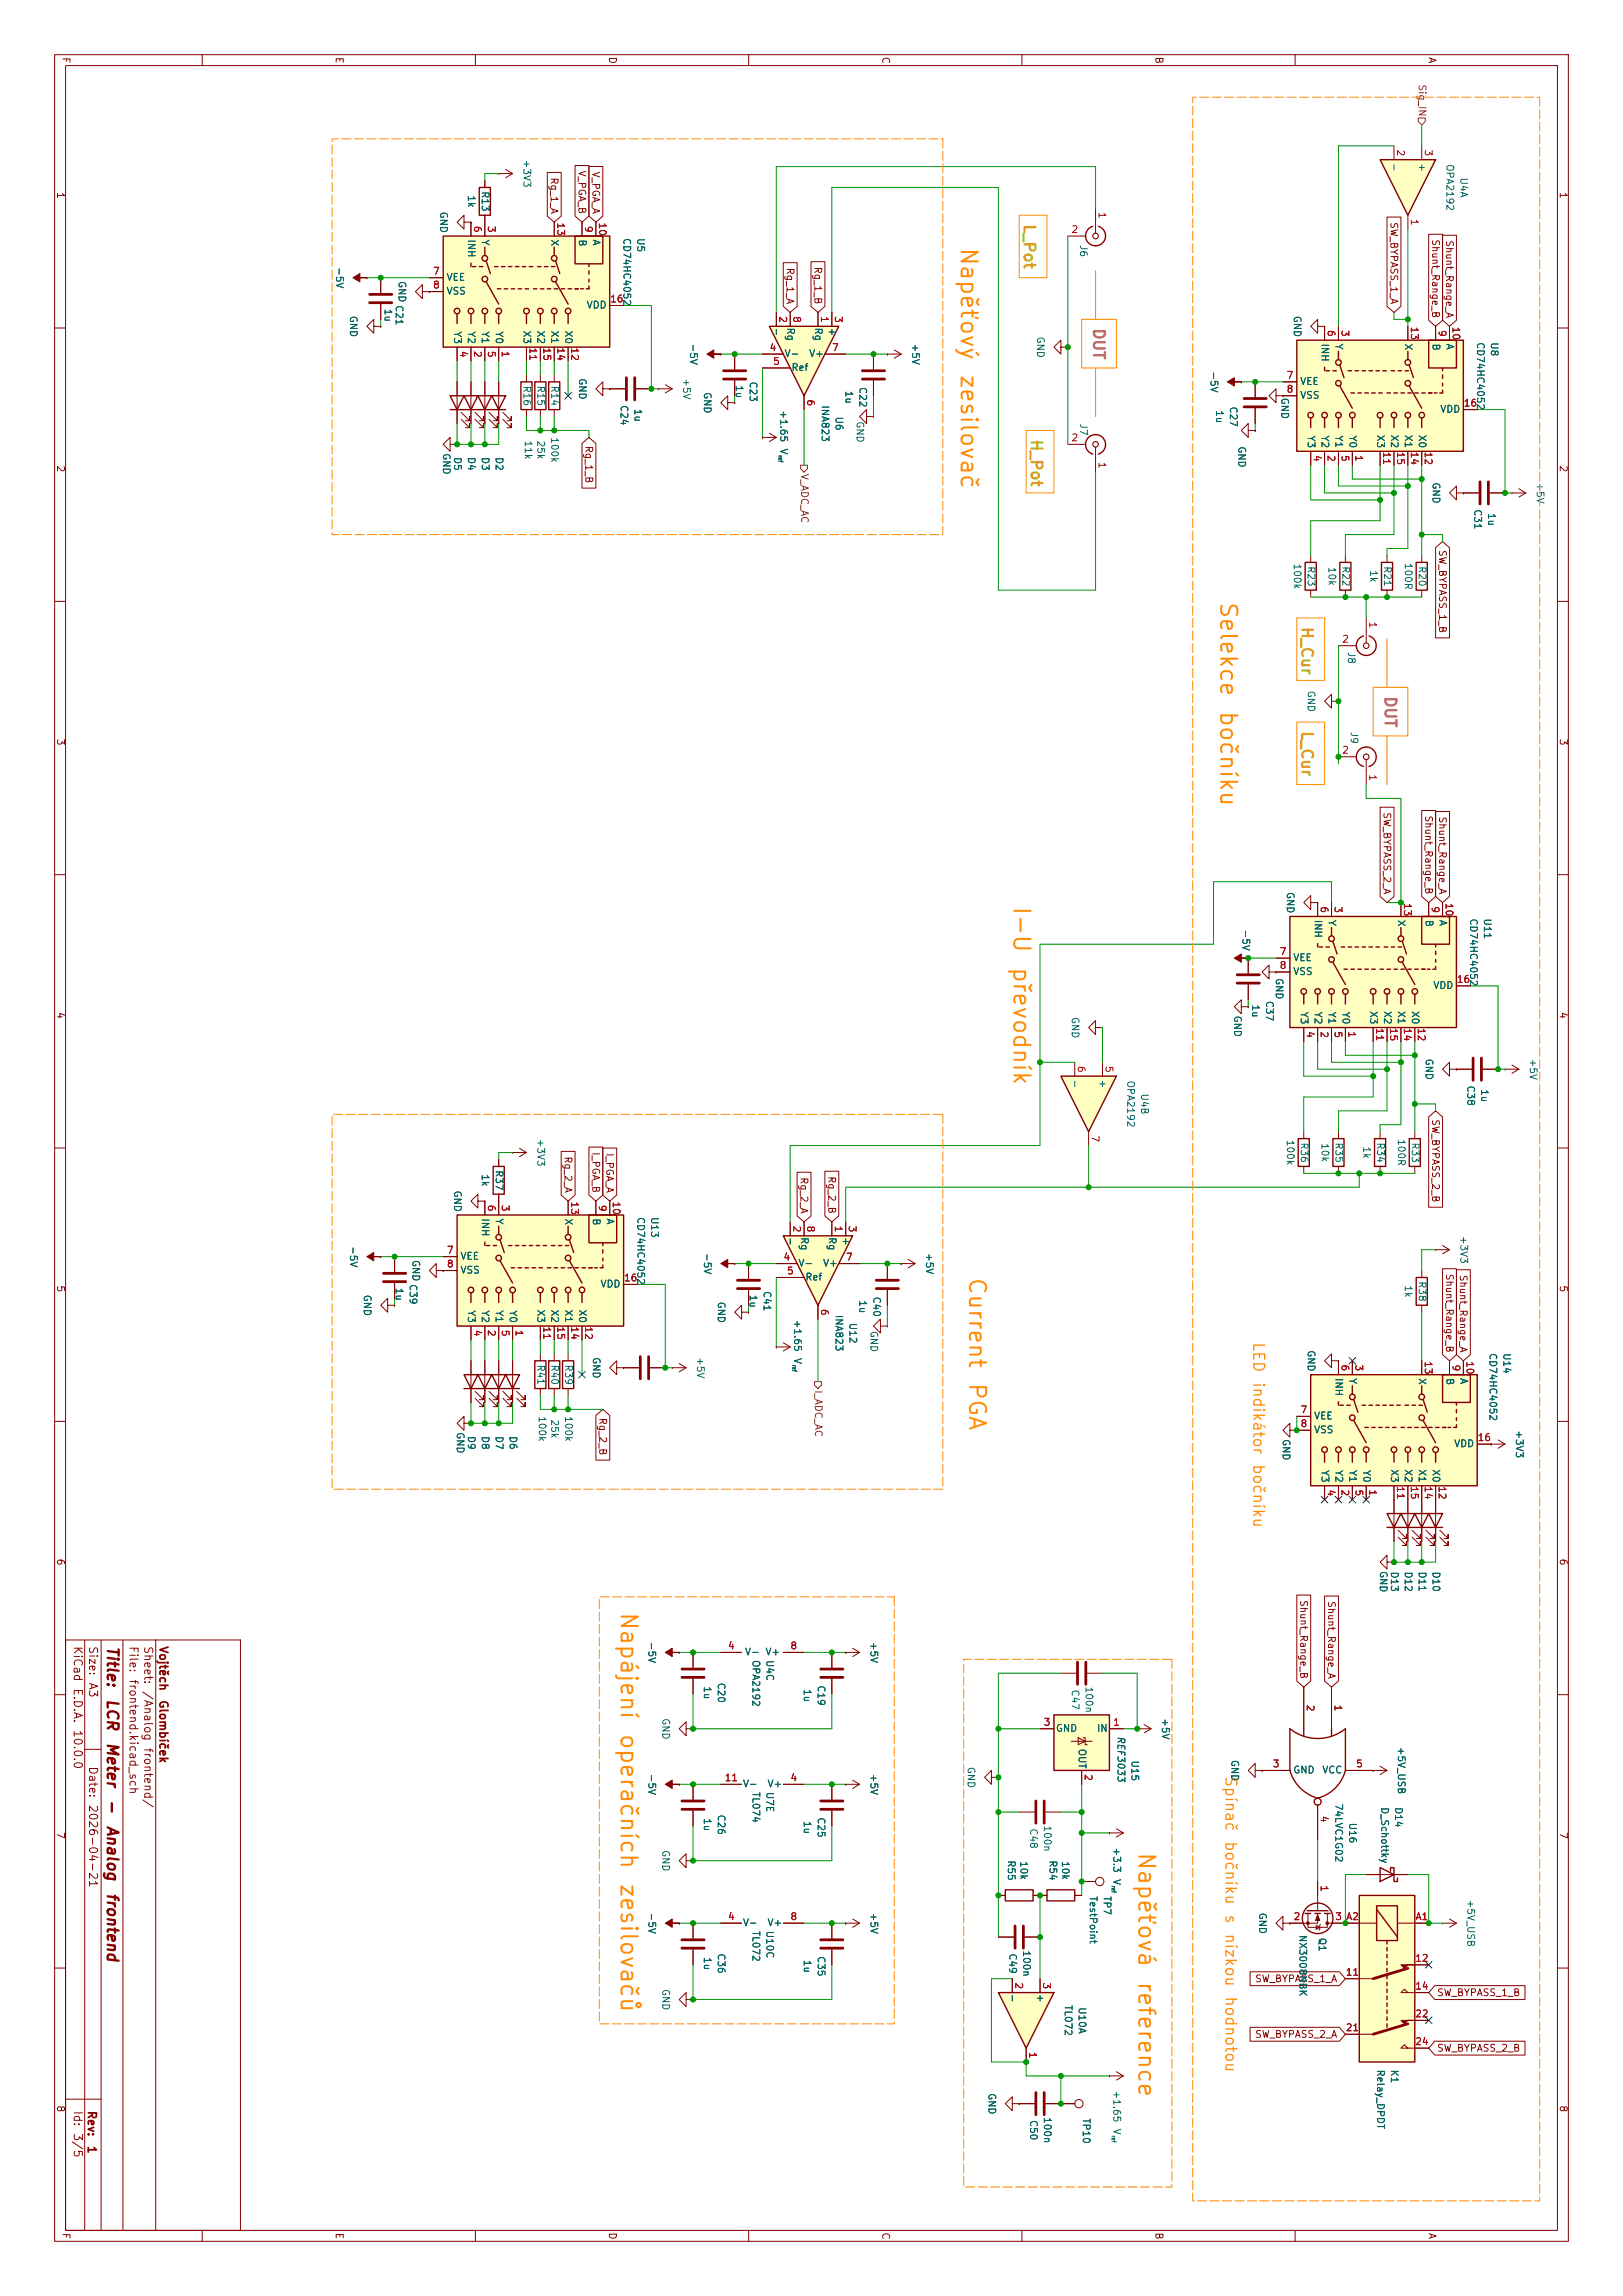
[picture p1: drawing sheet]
<svg xmlns="http://www.w3.org/2000/svg" width="297mm" height="420mm" viewBox="0 0 297 420" stroke-linecap="round" stroke-linejoin="round" font-family="sans-serif">
<defs><g id="words">
<g font-size="3" fill="#ff8b02">
<text x="175" y="45.1" transform="rotate(90 175 45.1)">Napěťový</text>
<text x="175" y="68.3" transform="rotate(90 175 68.3)">zesilovač</text>
<text x="222.5" y="109.9" transform="rotate(90 222.5 109.9)">Selekce</text>
<text x="222.5" y="129.9" transform="rotate(90 222.5 129.9)">bočníku</text>
<text x="184.7" y="165.6" transform="rotate(90 184.7 165.6)">I-U</text>
<text x="184.7" y="176.7" transform="rotate(90 184.7 176.7)">převodník</text>
<text x="176.6" y="233.5" transform="rotate(90 176.6 233.5)">Current</text>
<text x="176.6" y="252.7" transform="rotate(90 176.6 252.7)">PGA</text>
<text x="112.8" y="294.7" transform="rotate(90 112.8 294.7)">Napájení</text>
<text x="112.8" y="316.9" transform="rotate(90 112.8 316.9)">operačních</text>
<text x="207.6" y="338.6" transform="rotate(90 207.6 338.6)">Napěťová</text>
<text x="112.8" y="344.3" transform="rotate(90 112.8 344.3)">zesilovačů</text>
<text x="207.6" y="362.3" transform="rotate(90 207.6 362.3)">reference</text>
</g>
<g font-size="2" fill="#bdf300">
<text x="186.9" y="40.9" transform="rotate(90 186.9 40.9)">L_Pot</text>
<text x="188.2" y="80.2" transform="rotate(90 188.2 80.2)">H_Pot</text>
<text x="237.7" y="114.5" transform="rotate(90 237.7 114.5)">H_Cur</text>
<text x="237.7" y="133.6" transform="rotate(90 237.7 133.6)">L_Cur</text>
</g>
<g font-size="2" fill="#e6159b">
<text x="199.6" y="59.9" transform="rotate(90 199.6 59.9)">DUT</text>
<text x="252.9" y="127.2" transform="rotate(90 252.9 127.2)">DUT</text>
</g>
<g font-size="2" fill="#ff8b02">
<text x="228.8" y="245.4" transform="rotate(90 228.8 245.4)">LED</text>
<text x="228.8" y="252.7" transform="rotate(90 228.8 252.7)">indikátor</text>
<text x="228.8" y="267.7" transform="rotate(90 228.8 267.7)">bočníku</text>
<text x="223.7" y="324.8" transform="rotate(90 223.7 324.8)">Spínač</text>
<text x="223.7" y="336.6" transform="rotate(90 223.7 336.6)">bočníku</text>
<text x="223.7" y="350" transform="rotate(90 223.7 350)">s</text>
<text x="223.7" y="353.5" transform="rotate(90 223.7 353.5)">nízkou</text>
<text x="223.7" y="365" transform="rotate(90 223.7 365)">hodnotou</text>
</g>
<g font-size="2" fill="#840000">
<text x="19.1" y="301" transform="rotate(90 19.1 301)">Title:</text>
<text x="19.1" y="310.6" transform="rotate(90 19.1 310.6)">LCR</text>
<text x="19.1" y="318.6" transform="rotate(90 19.1 318.6)">Meter</text>
<text x="19.1" y="329" transform="rotate(90 19.1 329)">-</text>
<text x="19.1" y="333.8" transform="rotate(90 19.1 333.8)">Analog</text>
<text x="19.1" y="346.1" transform="rotate(90 19.1 346.1)">frontend</text>
</g>
<g font-size="1.5" fill="#840000">
<text x="13.1" y="301" transform="rotate(90 13.1 301)">KiCad</text>
<text x="15.9" y="301" transform="rotate(90 15.9 301)">Size:</text>
<text x="23.3" y="301" transform="rotate(90 23.3 301)">File:</text>
<text x="26" y="301" transform="rotate(90 26 301)">Sheet:</text>
<text x="28.8" y="301" transform="rotate(90 28.8 301)">Vojtěch</text>
<text x="13.1" y="308.7" transform="rotate(90 13.1 308.7)">E.D.A.</text>
<text x="15.9" y="307.6" transform="rotate(90 15.9 307.6)">A3</text>
<text x="23.3" y="307.1" transform="rotate(90 23.3 307.1)">frontend.kicad_sch</text>
<text x="26" y="309.2" transform="rotate(90 26 309.2)">/Analog</text>
<text x="28.8" y="310.9" transform="rotate(90 28.8 310.9)">Glombíček</text>
<text x="13.1" y="316.3" transform="rotate(90 13.1 316.3)">10.0.0</text>
<text x="15.9" y="323" transform="rotate(90 15.9 323)">Date:</text>
<text x="26" y="319.6" transform="rotate(90 26 319.6)">frontend/</text>
<text x="15.9" y="330" transform="rotate(90 15.9 330)">2026-04-21</text>
<text x="13.1" y="386" transform="rotate(90 13.1 386)">Id:</text>
<text x="15.7" y="386" transform="rotate(90 15.7 386)">Rev:</text>
<text x="13.1" y="390.1" transform="rotate(90 13.1 390.1)">3/5</text>
<text x="15.7" y="392.4" transform="rotate(90 15.7 392.4)">1</text>
</g>
<g font-size="1.3" fill="#840000">
<text x="11.1" y="10.3" transform="rotate(90 11.1 10.3)">F</text>
<text x="61.1" y="10.3" transform="rotate(90 61.1 10.3)">E</text>
<text x="111.1" y="10.3" transform="rotate(90 111.1 10.3)">D</text>
<text x="161.1" y="10.3" transform="rotate(90 161.1 10.3)">C</text>
<text x="211.1" y="10.3" transform="rotate(90 211.1 10.3)">B</text>
<text x="261.1" y="10.3" transform="rotate(90 261.1 10.3)">A</text>
<text x="10.1" y="35" transform="rotate(90 10.1 35)">1</text>
<text x="100.5" y="32.4" transform="rotate(90 100.5 32.4)">Rg_1_A</text>
<text x="105.5" y="31.1" transform="rotate(90 105.5 31.1)">V_PGA_B</text>
<text x="108.1" y="31.3" transform="rotate(90 108.1 31.3)">V_PGA_A</text>
<text x="285.1" y="35" transform="rotate(90 285.1 35)">1</text>
<text x="254.1" y="40.5" transform="rotate(90 254.1 40.5)">SW_BYPASS_1_A</text>
<text x="261.8" y="43.7" transform="rotate(90 261.8 43.7)">Shunt_Range_B</text>
<text x="264.3" y="43.8" transform="rotate(90 264.3 43.8)">Shunt_Range_A</text>
<text x="143.6" y="48.9" transform="rotate(90 143.6 48.9)">Rg_1_A</text>
<text x="148.7" y="48.7" transform="rotate(90 148.7 48.7)">Rg_1_B</text>
<text x="106.8" y="81.4" transform="rotate(90 106.8 81.4)">Rg_1_B</text>
<text x="10.1" y="85" transform="rotate(90 10.1 85)">2</text>
<text x="285.1" y="85" transform="rotate(90 285.1 85)">2</text>
<text x="263" y="100.5" transform="rotate(90 263 100.5)">SW_BYPASS_1_B</text>
<text x="10.1" y="135" transform="rotate(90 10.1 135)">3</text>
<text x="285.1" y="135" transform="rotate(90 285.1 135)">3</text>
<text x="252.9" y="148.5" transform="rotate(90 252.9 148.5)">SW_BYPASS_2_A</text>
<text x="260.5" y="149.1" transform="rotate(90 260.5 149.1)">Shunt_Range_B</text>
<text x="263" y="149.3" transform="rotate(90 263 149.3)">Shunt_Range_A</text>
<text x="10.1" y="185" transform="rotate(90 10.1 185)">4</text>
<text x="285.1" y="185" transform="rotate(90 285.1 185)">4</text>
<text x="261.8" y="204.6" transform="rotate(90 261.8 204.6)">SW_BYPASS_2_B</text>
<text x="103" y="211.4" transform="rotate(90 103 211.4)">Rg_2_A</text>
<text x="108.1" y="210.6" transform="rotate(90 108.1 210.6)">I_PGA_B</text>
<text x="110.6" y="210.8" transform="rotate(90 110.6 210.8)">I_PGA_A</text>
<text x="146.2" y="215.2" transform="rotate(90 146.2 215.2)">Rg_2_A</text>
<text x="151.3" y="215.1" transform="rotate(90 151.3 215.1)">Rg_2_B</text>
<text x="264.3" y="232.9" transform="rotate(90 264.3 232.9)">Shunt_Range_B</text>
<text x="266.8" y="233.1" transform="rotate(90 266.8 233.1)">Shunt_Range_A</text>
<text x="10.1" y="235" transform="rotate(90 10.1 235)">5</text>
<text x="285.1" y="235" transform="rotate(90 285.1 235)">5</text>
<text x="109.4" y="259.2" transform="rotate(90 109.4 259.2)">Rg_2_B</text>
<text x="10.1" y="285" transform="rotate(90 10.1 285)">6</text>
<text x="285.1" y="285" transform="rotate(90 285.1 285)">6</text>
<text x="237.6" y="292.6" transform="rotate(90 237.6 292.6)">Shunt_Range_B</text>
<text x="242.7" y="292.8" transform="rotate(90 242.7 292.8)">Shunt_Range_A</text>
<text x="10.1" y="335" transform="rotate(90 10.1 335)">7</text>
<text x="285.1" y="335" transform="rotate(90 285.1 335)">7</text>
<text x="229.6" y="362.9">SW_BYPASS_1_A</text>
<text x="262.9" y="365.4">SW_BYPASS_1_B</text>
<text x="229.6" y="373.1">SW_BYPASS_2_A</text>
<text x="262.9" y="375.6">SW_BYPASS_2_B</text>
<text x="10.1" y="385" transform="rotate(90 10.1 385)">8</text>
<text x="285.1" y="385" transform="rotate(90 285.1 385)">8</text>
<text x="11.1" y="408.3" transform="rotate(90 11.1 408.3)">F</text>
<text x="61.1" y="408.3" transform="rotate(90 61.1 408.3)">E</text>
<text x="111.1" y="408.2" transform="rotate(90 111.1 408.2)">D</text>
<text x="161.1" y="408.2" transform="rotate(90 161.1 408.2)">C</text>
<text x="211.1" y="408.2" transform="rotate(90 211.1 408.2)">B</text>
<text x="261.1" y="408.3" transform="rotate(90 261.1 408.3)">A</text>
</g>
<g font-size="1.3" fill="#725600">
<text x="259.3" y="15.3" transform="rotate(90 259.3 15.3)">Sig_IN</text>
<text x="146.3" y="86.6" transform="rotate(90 146.3 86.6)">V_ADC_AC</text>
<text x="148.8" y="254.2" transform="rotate(90 148.8 254.2)">I_ADC_AC</text>
</g>
<g font-size="1.3" fill="#006464">
<text x="95.5" y="29.1" transform="rotate(90 95.5 29.1)">+3V3</text>
<text x="254.2" y="29.7" transform="rotate(90 254.2 29.7)">-</text>
<text x="259.3" y="29.7" transform="rotate(90 259.3 29.7)">+</text>
<text x="264.4" y="29.9" transform="rotate(90 264.4 29.9)">OPA2192</text>
<text x="85.3" y="35.6" transform="rotate(90 85.3 35.6)">1k</text>
<text x="87.9" y="34.9" transform="rotate(90 87.9 34.9)">R13</text>
<text x="266.9" y="32.4" transform="rotate(90 266.9 32.4)">U4A</text>
<text x="80.2" y="38.6" transform="rotate(90 80.2 38.6)">GND</text>
<text x="85.3" y="43.7" transform="rotate(90 85.3 43.7)">INH</text>
<text x="87.9" y="43.7" transform="rotate(90 87.9 43.7)">Y</text>
<text x="100.6" y="43.7" transform="rotate(90 100.6 43.7)">X</text>
<text x="105.6" y="43.7" transform="rotate(90 105.6 43.7)">B</text>
<text x="108.2" y="43.7" transform="rotate(90 108.2 43.7)">A</text>
<text x="113.8" y="43.4" transform="rotate(90 113.8 43.4)">CD74HC4052</text>
<text x="116.3" y="43.4" transform="rotate(90 116.3 43.4)">U5</text>
<text x="197.3" y="44.7" transform="rotate(90 197.3 44.7)">J6</text>
<text x="61.2" y="48.8" transform="rotate(90 61.2 48.8)">-5V</text>
<text x="72.6" y="51.3" transform="rotate(90 72.6 51.3)">GND</text>
<text x="81.6" y="51.7">VEE</text>
<text x="63.7" y="57.7" transform="rotate(90 63.7 57.7)">GND</text>
<text x="70.1" y="56.4" transform="rotate(90 70.1 56.4)">1u</text>
<text x="72.1" y="55.7" transform="rotate(90 72.1 55.7)">C21</text>
<text x="81.6" y="54.2">VSS</text>
<text x="107.2" y="56.7">VDD</text>
<text x="141.2" y="59.8" transform="rotate(90 141.2 59.8)">-</text>
<text x="143.7" y="59.8" transform="rotate(90 143.7 59.8)">Rg</text>
<text x="148.8" y="59.8" transform="rotate(90 148.8 59.8)">Rg</text>
<text x="151.4" y="59.8" transform="rotate(90 151.4 59.8)">+</text>
<text x="236.4" y="57.7" transform="rotate(90 236.4 57.7)">GND</text>
<text x="82.8" y="60.5" transform="rotate(90 82.8 60.5)">Y3</text>
<text x="85.3" y="60.5" transform="rotate(90 85.3 60.5)">Y2</text>
<text x="87.9" y="60.5" transform="rotate(90 87.9 60.5)">Y1</text>
<text x="90.4" y="60.5" transform="rotate(90 90.4 60.5)">Y0</text>
<text x="95.5" y="60.4" transform="rotate(90 95.5 60.4)">X3</text>
<text x="98" y="60.4" transform="rotate(90 98 60.4)">X2</text>
<text x="100.6" y="60.4" transform="rotate(90 100.6 60.4)">X1</text>
<text x="103.1" y="60.4" transform="rotate(90 103.1 60.4)">X0</text>
<text x="126" y="62.7" transform="rotate(90 126 62.7)">-5V</text>
<text x="143.5" y="65.6">V-</text>
<text x="148" y="65.6">V+</text>
<text x="166.6" y="62.7" transform="rotate(90 166.6 62.7)">+5V</text>
<text x="189.5" y="61.5" transform="rotate(90 189.5 61.5)">GND</text>
<text x="241.5" y="62.7" transform="rotate(90 241.5 62.7)">INH</text>
<text x="244.1" y="62.7" transform="rotate(90 244.1 62.7)">Y</text>
<text x="256.8" y="62.7" transform="rotate(90 256.8 62.7)">X</text>
<text x="261.8" y="62.7" transform="rotate(90 261.8 62.7)">B</text>
<text x="264.4" y="62.7" transform="rotate(90 264.4 62.7)">A</text>
<text x="270" y="62.5" transform="rotate(90 270 62.5)">CD74HC4052</text>
<text x="272.5" y="62.5" transform="rotate(90 272.5 62.5)">U8</text>
<text x="95.5" y="70.4" transform="rotate(90 95.5 70.4)">R16</text>
<text x="98" y="70.4" transform="rotate(90 98 70.4)">R15</text>
<text x="100.6" y="70.4" transform="rotate(90 100.6 70.4)">R14</text>
<text x="105.6" y="69.1" transform="rotate(90 105.6 69.1)">GND</text>
<text x="124.7" y="69.1" transform="rotate(90 124.7 69.1)">+5V</text>
<text x="128.5" y="71.6" transform="rotate(90 128.5 71.6)">GND</text>
<text x="134.3" y="70.3" transform="rotate(90 134.3 70.3)">1u</text>
<text x="136.9" y="69.7" transform="rotate(90 136.9 69.7)">C23</text>
<text x="144.7" y="68.2">Ref</text>
<text x="154.4" y="71.4" transform="rotate(90 154.4 71.4)">1u</text>
<text x="156.9" y="70.7" transform="rotate(90 156.9 70.7)">C22</text>
<text x="221.2" y="67.8" transform="rotate(90 221.2 67.8)">-5V</text>
<text x="237.8" y="70.7">VEE</text>
<text x="113.3" y="74" transform="rotate(90 113.3 74)">C24</text>
<text x="115.8" y="74.7" transform="rotate(90 115.8 74.7)">1u</text>
<text x="142.5" y="74.9" transform="rotate(90 142.5 74.9)">+1.65</text>
<text x="150.1" y="74" transform="rotate(90 150.1 74)">INA823</text>
<text x="152.6" y="76.1" transform="rotate(90 152.6 76.1)">U6</text>
<text x="156.4" y="77" transform="rotate(90 156.4 77)">GND</text>
<text x="197.3" y="77.4" transform="rotate(90 197.3 77.4)">J7</text>
<text x="222.2" y="74.9" transform="rotate(90 222.2 74.9)">1u</text>
<text x="224.8" y="74.3" transform="rotate(90 224.8 74.3)">C27</text>
<text x="234.2" y="72.6" transform="rotate(90 234.2 72.6)">GND</text>
<text x="237.8" y="73.3">VSS</text>
<text x="263.5" y="75.8">VDD</text>
<text x="80.7" y="82.8" transform="rotate(90 80.7 82.8)">GND</text>
<text x="82.8" y="83.5" transform="rotate(90 82.8 83.5)">D5</text>
<text x="85.3" y="83.5" transform="rotate(90 85.3 83.5)">D4</text>
<text x="87.9" y="83.5" transform="rotate(90 87.9 83.5)">D3</text>
<text x="90.4" y="83.5" transform="rotate(90 90.4 83.5)">D2</text>
<text x="95.7" y="80.5" transform="rotate(90 95.7 80.5)">11k</text>
<text x="98" y="80.5" transform="rotate(90 98 80.5)">25k</text>
<text x="100.6" y="79.9" transform="rotate(90 100.6 79.9)">100k</text>
<text x="142.5" y="81.9" transform="rotate(90 142.5 81.9)">V</text>
<text x="226.3" y="81.5" transform="rotate(90 226.3 81.5)">GND</text>
<text x="239" y="79.5" transform="rotate(90 239 79.5)">Y3</text>
<text x="241.5" y="79.5" transform="rotate(90 241.5 79.5)">Y2</text>
<text x="244.1" y="79.5" transform="rotate(90 244.1 79.5)">Y1</text>
<text x="246.6" y="79.5" transform="rotate(90 246.6 79.5)">Y0</text>
<text x="251.7" y="79.4" transform="rotate(90 251.7 79.4)">X3</text>
<text x="254.2" y="79.4" transform="rotate(90 254.2 79.4)">X2</text>
<text x="256.8" y="79.4" transform="rotate(90 256.8 79.4)">X1</text>
<text x="259.3" y="79.4" transform="rotate(90 259.3 79.4)">X0</text>
<text x="261.8" y="88.1" transform="rotate(90 261.8 88.1)">GND</text>
<text x="280.9" y="88.1" transform="rotate(90 280.9 88.1)">+5V</text>
<text x="269.5" y="93" transform="rotate(90 269.5 93)">C31</text>
<text x="272" y="93.7" transform="rotate(90 272 93.7)">1u</text>
<text x="236.4" y="103" transform="rotate(90 236.4 103)">100k</text>
<text x="239" y="103.5" transform="rotate(90 239 103.5)">R23</text>
<text x="242.8" y="103.6" transform="rotate(90 242.8 103.6)">10k</text>
<text x="245.3" y="103.5" transform="rotate(90 245.3 103.5)">R22</text>
<text x="250.4" y="104.2" transform="rotate(90 250.4 104.2)">1k</text>
<text x="253" y="103.5" transform="rotate(90 253 103.5)">R21</text>
<text x="256.8" y="102.9" transform="rotate(90 256.8 102.9)">100R</text>
<text x="259.3" y="103.5" transform="rotate(90 259.3 103.5)">R20</text>
<text x="246.4" y="119.1" transform="rotate(90 246.4 119.1)">J8</text>
<text x="239" y="126.2" transform="rotate(90 239 126.2)">GND</text>
<text x="246.9" y="133.8" transform="rotate(90 246.9 133.8)">J9</text>
<text x="235.2" y="163.1" transform="rotate(90 235.2 163.1)">GND</text>
<text x="268.7" y="167.9" transform="rotate(90 268.7 167.9)">CD74HC4052</text>
<text x="271.2" y="167.9" transform="rotate(90 271.2 167.9)">U11</text>
<text x="227.1" y="169.9" transform="rotate(90 227.1 169.9)">-5V</text>
<text x="240.3" y="168.1" transform="rotate(90 240.3 168.1)">INH</text>
<text x="242.8" y="168.1" transform="rotate(90 242.8 168.1)">Y</text>
<text x="255.5" y="168.1" transform="rotate(90 255.5 168.1)">X</text>
<text x="260.6" y="168.1" transform="rotate(90 260.6 168.1)">B</text>
<text x="263.1" y="168.1" transform="rotate(90 263.1 168.1)">A</text>
<text x="233.1" y="178.8" transform="rotate(90 233.1 178.8)">GND</text>
<text x="236.6" y="176.1">VEE</text>
<text x="236.6" y="178.7">VSS</text>
<text x="195.8" y="185.9" transform="rotate(90 195.8 185.9)">GND</text>
<text x="225.5" y="185.7" transform="rotate(90 225.5 185.7)">GND</text>
<text x="228.8" y="183.6" transform="rotate(90 228.8 183.6)">1u</text>
<text x="231.4" y="183" transform="rotate(90 231.4 183)">C37</text>
<text x="237.7" y="185" transform="rotate(90 237.7 185)">Y3</text>
<text x="240.3" y="185" transform="rotate(90 240.3 185)">Y2</text>
<text x="242.8" y="185" transform="rotate(90 242.8 185)">Y1</text>
<text x="245.3" y="185" transform="rotate(90 245.3 185)">Y0</text>
<text x="250.4" y="184.8" transform="rotate(90 250.4 184.8)">X3</text>
<text x="253" y="184.8" transform="rotate(90 253 184.8)">X2</text>
<text x="255.5" y="184.8" transform="rotate(90 255.5 184.8)">X1</text>
<text x="258" y="184.8" transform="rotate(90 258 184.8)">X0</text>
<text x="262.2" y="181.2">VDD</text>
<text x="195.8" y="197.4" transform="rotate(90 195.8 197.4)">-</text>
<text x="200.9" y="197.4" transform="rotate(90 200.9 197.4)">+</text>
<text x="206" y="197.6" transform="rotate(90 206 197.6)">OPA2192</text>
<text x="260.6" y="193.5" transform="rotate(90 260.6 193.5)">GND</text>
<text x="279.6" y="193.5" transform="rotate(90 279.6 193.5)">+5V</text>
<text x="208.5" y="199.9" transform="rotate(90 208.5 199.9)">U4B</text>
<text x="268.2" y="198.5" transform="rotate(90 268.2 198.5)">C38</text>
<text x="270.7" y="199.1" transform="rotate(90 270.7 199.1)">1u</text>
<text x="98" y="208.2" transform="rotate(90 98 208.2)">+3V3</text>
<text x="235.2" y="208.4" transform="rotate(90 235.2 208.4)">100k</text>
<text x="237.7" y="208.9" transform="rotate(90 237.7 208.9)">R36</text>
<text x="241.5" y="209" transform="rotate(90 241.5 209)">10k</text>
<text x="244.1" y="208.9" transform="rotate(90 244.1 208.9)">R35</text>
<text x="249.1" y="209.6" transform="rotate(90 249.1 209.6)">1k</text>
<text x="251.7" y="208.9" transform="rotate(90 251.7 208.9)">R34</text>
<text x="255.5" y="208.3" transform="rotate(90 255.5 208.3)">100R</text>
<text x="258" y="208.9" transform="rotate(90 258 208.9)">R33</text>
<text x="87.9" y="214.7" transform="rotate(90 87.9 214.7)">1k</text>
<text x="90.4" y="214" transform="rotate(90 90.4 214)">R37</text>
<text x="82.8" y="217.7" transform="rotate(90 82.8 217.7)">GND</text>
<text x="63.7" y="227.8" transform="rotate(90 63.7 227.8)">-5V</text>
<text x="87.9" y="222.8" transform="rotate(90 87.9 222.8)">INH</text>
<text x="90.4" y="222.8" transform="rotate(90 90.4 222.8)">Y</text>
<text x="103.1" y="222.8" transform="rotate(90 103.1 222.8)">X</text>
<text x="108.2" y="222.8" transform="rotate(90 108.2 222.8)">B</text>
<text x="110.7" y="222.8" transform="rotate(90 110.7 222.8)">A</text>
<text x="116.3" y="222.5" transform="rotate(90 116.3 222.5)">CD74HC4052</text>
<text x="118.8" y="222.5" transform="rotate(90 118.8 222.5)">U13</text>
<text x="143.7" y="226.2" transform="rotate(90 143.7 226.2)">-</text>
<text x="146.3" y="226.2" transform="rotate(90 146.3 226.2)">Rg</text>
<text x="151.4" y="226.2" transform="rotate(90 151.4 226.2)">Rg</text>
<text x="153.9" y="226.2" transform="rotate(90 153.9 226.2)">+</text>
<text x="266.9" y="226" transform="rotate(90 266.9 226)">+3V3</text>
<text x="75.2" y="230.4" transform="rotate(90 75.2 230.4)">GND</text>
<text x="84.2" y="230.7">VEE</text>
<text x="84.2" y="233.3">VSS</text>
<text x="128.5" y="229.1" transform="rotate(90 128.5 229.1)">-5V</text>
<text x="146" y="232">V-</text>
<text x="150.5" y="232">V+</text>
<text x="169.1" y="229.1" transform="rotate(90 169.1 229.1)">+5V</text>
<text x="66.3" y="236.7" transform="rotate(90 66.3 236.7)">GND</text>
<text x="72.1" y="235.4" transform="rotate(90 72.1 235.4)">1u</text>
<text x="74.7" y="234.8" transform="rotate(90 74.7 234.8)">C39</text>
<text x="85.3" y="239.6" transform="rotate(90 85.3 239.6)">Y3</text>
<text x="87.9" y="239.6" transform="rotate(90 87.9 239.6)">Y2</text>
<text x="90.4" y="239.6" transform="rotate(90 90.4 239.6)">Y1</text>
<text x="92.9" y="239.6" transform="rotate(90 92.9 239.6)">Y0</text>
<text x="98" y="239.4" transform="rotate(90 98 239.4)">X3</text>
<text x="100.6" y="239.4" transform="rotate(90 100.6 239.4)">X2</text>
<text x="103.1" y="239.4" transform="rotate(90 103.1 239.4)">X1</text>
<text x="105.6" y="239.4" transform="rotate(90 105.6 239.4)">X0</text>
<text x="109.8" y="235.8">VDD</text>
<text x="131" y="238" transform="rotate(90 131 238)">GND</text>
<text x="136.9" y="236.7" transform="rotate(90 136.9 236.7)">1u</text>
<text x="139.4" y="236.1" transform="rotate(90 139.4 236.1)">C41</text>
<text x="147.3" y="234.5">Ref</text>
<text x="156.9" y="237.7" transform="rotate(90 156.9 237.7)">1u</text>
<text x="159.5" y="237.1" transform="rotate(90 159.5 237.1)">C40</text>
<text x="256.8" y="235" transform="rotate(90 256.8 235)">1k</text>
<text x="259.3" y="234.3" transform="rotate(90 259.3 234.3)">R38</text>
<text x="145" y="241.3" transform="rotate(90 145 241.3)">+1.65</text>
<text x="152.6" y="240.4" transform="rotate(90 152.6 240.4)">INA823</text>
<text x="155.1" y="241.9" transform="rotate(90 155.1 241.9)">U12</text>
<text x="159" y="243.3" transform="rotate(90 159 243.3)">GND</text>
<text x="98" y="249.5" transform="rotate(90 98 249.5)">R41</text>
<text x="100.6" y="249.5" transform="rotate(90 100.6 249.5)">R40</text>
<text x="103.1" y="249.5" transform="rotate(90 103.1 249.5)">R39</text>
<text x="108.2" y="248.2" transform="rotate(90 108.2 248.2)">GND</text>
<text x="127.2" y="248.2" transform="rotate(90 127.2 248.2)">+5V</text>
<text x="145" y="248.3" transform="rotate(90 145 248.3)">V</text>
<text x="239" y="246.9" transform="rotate(90 239 246.9)">GND</text>
<text x="244.1" y="252" transform="rotate(90 244.1 252)">INH</text>
<text x="246.6" y="252" transform="rotate(90 246.6 252)">Y</text>
<text x="259.3" y="252" transform="rotate(90 259.3 252)">X</text>
<text x="264.4" y="252" transform="rotate(90 264.4 252)">B</text>
<text x="266.9" y="252" transform="rotate(90 266.9 252)">A</text>
<text x="272.3" y="247.4" transform="rotate(90 272.3 247.4)">CD74HC4052</text>
<text x="274.8" y="247.4" transform="rotate(90 274.8 247.4)">U14</text>
<text x="83.3" y="261.9" transform="rotate(90 83.3 261.9)">GND</text>
<text x="85.3" y="262.6" transform="rotate(90 85.3 262.6)">D9</text>
<text x="87.9" y="262.6" transform="rotate(90 87.9 262.6)">D8</text>
<text x="90.4" y="262.6" transform="rotate(90 90.4 262.6)">D7</text>
<text x="92.9" y="262.6" transform="rotate(90 92.9 262.6)">D6</text>
<text x="98.3" y="258.9" transform="rotate(90 98.3 258.9)">100k</text>
<text x="100.6" y="259.5" transform="rotate(90 100.6 259.5)">25k</text>
<text x="103.1" y="258.9" transform="rotate(90 103.1 258.9)">100k</text>
<text x="234.4" y="263.1" transform="rotate(90 234.4 263.1)">GND</text>
<text x="240.4" y="259.9">VEE</text>
<text x="240.4" y="262.5">VSS</text>
<text x="277.1" y="261.5" transform="rotate(90 277.1 261.5)">+3V3</text>
<text x="241.5" y="268.8" transform="rotate(90 241.5 268.8)">Y3</text>
<text x="244.1" y="268.8" transform="rotate(90 244.1 268.8)">Y2</text>
<text x="246.6" y="268.8" transform="rotate(90 246.6 268.8)">Y1</text>
<text x="249.1" y="268.8" transform="rotate(90 249.1 268.8)">Y0</text>
<text x="254.2" y="268.6" transform="rotate(90 254.2 268.6)">X3</text>
<text x="256.8" y="268.6" transform="rotate(90 256.8 268.6)">X2</text>
<text x="259.3" y="268.6" transform="rotate(90 259.3 268.6)">X1</text>
<text x="261.8" y="268.6" transform="rotate(90 261.8 268.6)">X0</text>
<text x="266" y="265">VDD</text>
<text x="252.2" y="287.3" transform="rotate(90 252.2 287.3)">GND</text>
<text x="254.2" y="287.4" transform="rotate(90 254.2 287.4)">D13</text>
<text x="256.8" y="287.4" transform="rotate(90 256.8 287.4)">D12</text>
<text x="259.3" y="287.4" transform="rotate(90 259.3 287.4)">D11</text>
<text x="261.8" y="287.4" transform="rotate(90 261.8 287.4)">D10</text>
<text x="118.3" y="300.2" transform="rotate(90 118.3 300.2)">-5V</text>
<text x="136.2" y="303.1">V-</text>
<text x="137.4" y="303.5" transform="rotate(90 137.4 303.5)">OPA2192</text>
<text x="139.9" y="303.5" transform="rotate(90 139.9 303.5)">U4C</text>
<text x="140" y="303.1">V+</text>
<text x="159" y="300.2" transform="rotate(90 159 300.2)">+5V</text>
<text x="128.5" y="308.3" transform="rotate(90 128.5 308.3)">1u</text>
<text x="131" y="307.7" transform="rotate(90 131 307.7)">C20</text>
<text x="146.8" y="308.9" transform="rotate(90 146.8 308.9)">1u</text>
<text x="149.3" y="308.2" transform="rotate(90 149.3 308.2)">C19</text>
<text x="195.8" y="308.9" transform="rotate(90 195.8 308.9)">C47</text>
<text x="198.3" y="308.4" transform="rotate(90 198.3 308.4)">100n</text>
<text x="120.9" y="314.2" transform="rotate(90 120.9 314.2)">GND</text>
<text x="193.1" y="317.1">GND</text>
<text x="200.6" y="317.1">IN</text>
<text x="204.2" y="317.5" transform="rotate(90 204.2 317.5)">REF3033</text>
<text x="212.3" y="314.2" transform="rotate(90 212.3 314.2)">+5V</text>
<text x="176.8" y="323.1" transform="rotate(90 176.8 323.1)">GND</text>
<text x="197.1" y="319.8" transform="rotate(90 197.1 319.8)">OUT</text>
<text x="206.7" y="321.9" transform="rotate(90 206.7 321.9)">U15</text>
<text x="225" y="321.8" transform="rotate(90 225 321.8)">GND</text>
<text x="255.5" y="319.4" transform="rotate(90 255.5 319.4)">+5V_USB</text>
<text x="118.3" y="324.4" transform="rotate(90 118.3 324.4)">-5V</text>
<text x="135.8" y="327.3">V-</text>
<text x="137.4" y="327.7" transform="rotate(90 137.4 327.7)">TL074</text>
<text x="139.9" y="327.7" transform="rotate(90 139.9 327.7)">U7E</text>
<text x="140.3" y="327.3">V+</text>
<text x="159" y="324.4" transform="rotate(90 159 324.4)">+5V</text>
<text x="236.6" y="324.7">GND</text>
<text x="241.9" y="324.7">VCC</text>
<text x="244" y="329.8" transform="rotate(90 244 329.8)">74LVC1G02</text>
<text x="128.5" y="332.5" transform="rotate(90 128.5 332.5)">1u</text>
<text x="131" y="331.8" transform="rotate(90 131 331.8)">C26</text>
<text x="146.8" y="333" transform="rotate(90 146.8 333)">1u</text>
<text x="149.3" y="332.3" transform="rotate(90 149.3 332.3)">C25</text>
<text x="188.2" y="334.3" transform="rotate(90 188.2 334.3)">C48</text>
<text x="190.7" y="333.8" transform="rotate(90 190.7 333.8)">100n</text>
<text x="246.6" y="333.3" transform="rotate(90 246.6 333.3)">U16</text>
<text x="252.5" y="330.5" transform="rotate(90 252.5 330.5)">D_Schottky</text>
<text x="255" y="330.5" transform="rotate(90 255 330.5)">D14</text>
<text x="120.9" y="338.3" transform="rotate(90 120.9 338.3)">GND</text>
<text x="184.1" y="340.2" transform="rotate(90 184.1 340.2)">R55</text>
<text x="186.4" y="340.3" transform="rotate(90 186.4 340.3)">10k</text>
<text x="191.7" y="340.2" transform="rotate(90 191.7 340.2)">R54</text>
<text x="194" y="340.3" transform="rotate(90 194 340.3)">10k</text>
<text x="203.4" y="337.8" transform="rotate(90 203.4 337.8)">+3.3</text>
<text x="199.1" y="346.7" transform="rotate(90 199.1 346.7)">TestPoint</text>
<text x="201.7" y="346.7" transform="rotate(90 201.7 346.7)">TP7</text>
<text x="203.4" y="343.6" transform="rotate(90 203.4 343.6)">V</text>
<text x="268.2" y="347.4" transform="rotate(90 268.2 347.4)">+5V_USB</text>
<text x="118.3" y="349.8" transform="rotate(90 118.3 349.8)">-5V</text>
<text x="135.8" y="352.7">V-</text>
<text x="137.4" y="353.1" transform="rotate(90 137.4 353.1)">TL072</text>
<text x="139.9" y="353.1" transform="rotate(90 139.9 353.1)">U10C</text>
<text x="140.3" y="352.7">V+</text>
<text x="159" y="349.8" transform="rotate(90 159 349.8)">+5V</text>
<text x="230.1" y="349.8" transform="rotate(90 230.1 349.8)">GND</text>
<text x="237.5" y="353.8" transform="rotate(90 237.5 353.8)">NX3008NBK</text>
<text x="128.5" y="357.9" transform="rotate(90 128.5 357.9)">1u</text>
<text x="131" y="357.2" transform="rotate(90 131 357.2)">C36</text>
<text x="146.8" y="358.4" transform="rotate(90 146.8 358.4)">1u</text>
<text x="149.3" y="357.7" transform="rotate(90 149.3 357.7)">C35</text>
<text x="184.4" y="357.2" transform="rotate(90 184.4 357.2)">C49</text>
<text x="186.9" y="356.7" transform="rotate(90 186.9 356.7)">100n</text>
<text x="241" y="354.3" transform="rotate(90 241 354.3)">Q1</text>
<text x="120.9" y="363.7" transform="rotate(90 120.9 363.7)">GND</text>
<text x="184.4" y="364.6" transform="rotate(90 184.4 364.6)">-</text>
<text x="189.5" y="364.6" transform="rotate(90 189.5 364.6)">+</text>
<text x="194.5" y="366.7" transform="rotate(90 194.5 366.7)">TL072</text>
<text x="197.1" y="367" transform="rotate(90 197.1 367)">U10A</text>
<text x="180.6" y="382.8" transform="rotate(90 180.6 382.8)">GND</text>
<text x="203.4" y="382.3" transform="rotate(90 203.4 382.3)">+1.65</text>
<text x="251.7" y="378.5" transform="rotate(90 251.7 378.5)">Relay_DPDT</text>
<text x="254.2" y="378.5" transform="rotate(90 254.2 378.5)">K1</text>
<text x="188.2" y="387.7" transform="rotate(90 188.2 387.7)">C50</text>
<text x="190.7" y="387.1" transform="rotate(90 190.7 387.1)">100n</text>
<text x="197.8" y="387.4" transform="rotate(90 197.8 387.4)">TP10</text>
<text x="203.4" y="389.3" transform="rotate(90 203.4 389.3)">V</text>
</g>
<g font-size="1.3" fill="#a90000">
<text x="255.3" y="27.2" transform="rotate(90 255.3 27.2)">2</text>
<text x="260.4" y="27.2" transform="rotate(90 260.4 27.2)">3</text>
<text x="86.4" y="41.2" transform="rotate(90 86.4 41.2)">6</text>
<text x="89" y="41.2" transform="rotate(90 89 41.2)">3</text>
<text x="101.7" y="40.6" transform="rotate(90 101.7 40.6)">13</text>
<text x="106.8" y="41.2" transform="rotate(90 106.8 41.2)">9</text>
<text x="109.3" y="40.6" transform="rotate(90 109.3 40.6)">10</text>
<text x="200.7" y="38.7" transform="rotate(90 200.7 38.7)">1</text>
<text x="257.9" y="39.9" transform="rotate(90 257.9 39.9)">1</text>
<text x="196" y="42.9">2</text>
<text x="79.1" y="50.5">7</text>
<text x="79.1" y="53.1">8</text>
<text x="111.5" y="55.6">16</text>
<text x="142.3" y="57.7" transform="rotate(90 142.3 57.7)">2</text>
<text x="144.9" y="57.7" transform="rotate(90 144.9 57.7)">8</text>
<text x="149.9" y="57.7" transform="rotate(90 149.9 57.7)">1</text>
<text x="152.5" y="57.7" transform="rotate(90 152.5 57.7)">3</text>
<text x="257.9" y="59.6" transform="rotate(90 257.9 59.6)">13</text>
<text x="265.5" y="59.6" transform="rotate(90 265.5 59.6)">10</text>
<text x="83.9" y="64.1" transform="rotate(90 83.9 64.1)">4</text>
<text x="86.4" y="64.1" transform="rotate(90 86.4 64.1)">2</text>
<text x="89" y="64.1" transform="rotate(90 89 64.1)">5</text>
<text x="91.5" y="64.1" transform="rotate(90 91.5 64.1)">1</text>
<text x="96.6" y="63.5" transform="rotate(90 96.6 63.5)">11</text>
<text x="99.1" y="63.5" transform="rotate(90 99.1 63.5)">15</text>
<text x="101.7" y="63.5" transform="rotate(90 101.7 63.5)">14</text>
<text x="104.2" y="63.5" transform="rotate(90 104.2 63.5)">12</text>
<text x="140.7" y="64.5">4</text>
<text x="152.2" y="64.5">7</text>
<text x="242.6" y="60.3" transform="rotate(90 242.6 60.3)">6</text>
<text x="245.2" y="60.3" transform="rotate(90 245.2 60.3)">3</text>
<text x="263" y="60.3" transform="rotate(90 263 60.3)">9</text>
<text x="141.4" y="67.1">5</text>
<text x="235.3" y="69.6">7</text>
<text x="147.4" y="73" transform="rotate(90 147.4 73)">6</text>
<text x="235.3" y="72.1">8</text>
<text x="267.8" y="74.7">16</text>
<text x="196" y="81">2</text>
<text x="240.1" y="83.1" transform="rotate(90 240.1 83.1)">4</text>
<text x="242.6" y="83.1" transform="rotate(90 242.6 83.1)">2</text>
<text x="245.2" y="83.1" transform="rotate(90 245.2 83.1)">5</text>
<text x="247.7" y="83.1" transform="rotate(90 247.7 83.1)">1</text>
<text x="252.8" y="82.5" transform="rotate(90 252.8 82.5)">11</text>
<text x="255.3" y="82.5" transform="rotate(90 255.3 82.5)">15</text>
<text x="257.9" y="82.5" transform="rotate(90 257.9 82.5)">14</text>
<text x="260.4" y="82.5" transform="rotate(90 260.4 82.5)">12</text>
<text x="200.7" y="84.4" transform="rotate(90 200.7 84.4)">1</text>
<text x="250.3" y="113.6" transform="rotate(90 250.3 113.6)">1</text>
<text x="245.5" y="117.9">2</text>
<text x="245.5" y="138.2">2</text>
<text x="250.3" y="141.5" transform="rotate(90 250.3 141.5)">1</text>
<text x="241.4" y="165.7" transform="rotate(90 241.4 165.7)">6</text>
<text x="243.9" y="165.7" transform="rotate(90 243.9 165.7)">3</text>
<text x="256.6" y="165.1" transform="rotate(90 256.6 165.1)">13</text>
<text x="261.7" y="165.7" transform="rotate(90 261.7 165.7)">9</text>
<text x="264.2" y="165.1" transform="rotate(90 264.2 165.1)">10</text>
<text x="234.1" y="175">7</text>
<text x="234.1" y="177.5">8</text>
<text x="266.5" y="180.1">16</text>
<text x="238.8" y="188.5" transform="rotate(90 238.8 188.5)">4</text>
<text x="241.4" y="188.5" transform="rotate(90 241.4 188.5)">2</text>
<text x="243.9" y="188.5" transform="rotate(90 243.9 188.5)">5</text>
<text x="246.5" y="188.5" transform="rotate(90 246.5 188.5)">1</text>
<text x="251.5" y="187.9" transform="rotate(90 251.5 187.9)">11</text>
<text x="254.1" y="187.9" transform="rotate(90 254.1 187.9)">15</text>
<text x="256.6" y="187.9" transform="rotate(90 256.6 187.9)">14</text>
<text x="259.2" y="187.9" transform="rotate(90 259.2 187.9)">12</text>
<text x="196.9" y="194.9" transform="rotate(90 196.9 194.9)">6</text>
<text x="202" y="194.9" transform="rotate(90 202 194.9)">5</text>
<text x="199.5" y="207.6" transform="rotate(90 199.5 207.6)">7</text>
<text x="89" y="220.3" transform="rotate(90 89 220.3)">6</text>
<text x="91.5" y="220.3" transform="rotate(90 91.5 220.3)">3</text>
<text x="104.2" y="219.7" transform="rotate(90 104.2 219.7)">13</text>
<text x="109.3" y="220.3" transform="rotate(90 109.3 220.3)">9</text>
<text x="111.8" y="219.7" transform="rotate(90 111.8 219.7)">10</text>
<text x="144.9" y="224.1" transform="rotate(90 144.9 224.1)">2</text>
<text x="147.4" y="224.1" transform="rotate(90 147.4 224.1)">8</text>
<text x="152.5" y="224.1" transform="rotate(90 152.5 224.1)">1</text>
<text x="155" y="224.1" transform="rotate(90 155 224.1)">3</text>
<text x="81.7" y="229.6">7</text>
<text x="81.7" y="232.2">8</text>
<text x="143.3" y="230.9">4</text>
<text x="143.9" y="233.4">5</text>
<text x="154.7" y="230.9">7</text>
<text x="114.1" y="234.7">16</text>
<text x="149.9" y="239.3" transform="rotate(90 149.9 239.3)">6</text>
<text x="86.4" y="243.1" transform="rotate(90 86.4 243.1)">4</text>
<text x="89" y="243.1" transform="rotate(90 89 243.1)">2</text>
<text x="91.5" y="243.1" transform="rotate(90 91.5 243.1)">5</text>
<text x="94.1" y="243.1" transform="rotate(90 94.1 243.1)">1</text>
<text x="99.1" y="242.5" transform="rotate(90 99.1 242.5)">11</text>
<text x="101.7" y="242.5" transform="rotate(90 101.7 242.5)">15</text>
<text x="104.2" y="242.5" transform="rotate(90 104.2 242.5)">14</text>
<text x="106.8" y="242.5" transform="rotate(90 106.8 242.5)">12</text>
<text x="245.2" y="249.5" transform="rotate(90 245.2 249.5)">6</text>
<text x="247.7" y="249.5" transform="rotate(90 247.7 249.5)">3</text>
<text x="260.4" y="248.9" transform="rotate(90 260.4 248.9)">13</text>
<text x="265.5" y="249.5" transform="rotate(90 265.5 249.5)">9</text>
<text x="268" y="248.9" transform="rotate(90 268 248.9)">10</text>
<text x="237.9" y="258.8">7</text>
<text x="237.9" y="261.4">8</text>
<text x="270.3" y="263.9">16</text>
<text x="242.6" y="272.3" transform="rotate(90 242.6 272.3)">4</text>
<text x="245.2" y="272.3" transform="rotate(90 245.2 272.3)">2</text>
<text x="247.7" y="272.3" transform="rotate(90 247.7 272.3)">5</text>
<text x="250.3" y="272.3" transform="rotate(90 250.3 272.3)">1</text>
<text x="255.3" y="271.7" transform="rotate(90 255.3 271.7)">11</text>
<text x="257.9" y="271.7" transform="rotate(90 257.9 271.7)">15</text>
<text x="260.4" y="271.7" transform="rotate(90 260.4 271.7)">14</text>
<text x="263" y="271.7" transform="rotate(90 263 271.7)">12</text>
<text x="133.1" y="302">4</text>
<text x="144.5" y="302">8</text>
<text x="238.8" y="311.7" transform="rotate(90 238.8 311.7)">2</text>
<text x="243.9" y="311.7" transform="rotate(90 243.9 311.7)">1</text>
<text x="190.9" y="316">3</text>
<text x="203.6" y="316">1</text>
<text x="232.8" y="323.6">3</text>
<text x="248" y="323.6">5</text>
<text x="132.5" y="326.1">11</text>
<text x="144.5" y="326.1">4</text>
<text x="198.2" y="324.4" transform="rotate(90 198.2 324.4)">2</text>
<text x="241.4" y="332" transform="rotate(90 241.4 332)">4</text>
<text x="241.4" y="344.7" transform="rotate(90 241.4 344.7)">1</text>
<text x="133.1" y="351.5">4</text>
<text x="144.5" y="351.5">8</text>
<text x="236.6" y="351.5">2</text>
<text x="244.2" y="351.5">3</text>
<text x="246.2" y="351.5">A2</text>
<text x="258.9" y="351.5">A1</text>
<text x="258.9" y="359.2">12</text>
<text x="185.5" y="362.5" transform="rotate(90 185.5 362.5)">2</text>
<text x="190.6" y="362.5" transform="rotate(90 190.6 362.5)">3</text>
<text x="246.2" y="361.7">11</text>
<text x="258.9" y="364.2">14</text>
<text x="246.2" y="371.9">21</text>
<text x="258.9" y="369.3">22</text>
<text x="188" y="375.2" transform="rotate(90 188 375.2)">1</text>
<text x="258.9" y="374.4">24</text>
</g>
<g font-size=".8" fill="#006464">
<text x="142.3" y="83.2" transform="rotate(90 142.3 83.2)">ref</text>
<text x="144.8" y="249.6" transform="rotate(90 144.8 249.6)">ref</text>
<text x="203.2" y="344.9" transform="rotate(90 203.2 344.9)">ref</text>
<text x="203.2" y="390.5" transform="rotate(90 203.2 390.5)">ref</text>
</g>
</g></defs>
<g fill="none" stroke="#840000" stroke-width=".18">
<path d="M10 10h277v400h-277zM12 12h273v396h-273zM37 10v2M87 10v2M137 10v2M187 10v2M237 10v2M10 60h2M285 60h2M266.5 90.2v-1.3l-1.2 1.3 1.2 1.2v-1.2h1.3M267.8 90.2h.1M10 110h2"/>
<path d="M253.8 101.6v1.3M253.8 107.9v1.3M285 110h2M10 160h2M285 160h2M10 210h2M285 210h2M10 260h2M86.2 248.9v7.6M86.9 255.8l1.6 1.5v-.8v.8h-.8M86.9 254.5l1.6 1.5v-.7v.7h-.8M88.7 248.9v7.6"/>
<path d="M89.5 255.8l1.5 1.5v-.8v.8h-.8M89.5 254.5l1.5 1.5v-.7v.7h-.8M91.3 248.9v7.6M92 255.8l1.5 1.5v-.8v.8h-.7M92 254.5l1.5 1.5v-.7v.7h-.7M93.8 248.9v7.6M94.6 255.8l1.5 1.5v-.8v.8h-.8M94.6 254.5l1.5 1.5v-.7v.7h-.8M98.9 247.6v1.3M98.9 254v1.3M114.1 250.2h2.8M118.9 250.2h2.8"/>
<path d="M123 250.2h.1M123 250.2h2.6M124.3 249.4l1.3 .8M125.6 250.2l-1.3 .8M135.7 240v-1.2l-1.3 1.2 1.3 1.3v-1.3h1.3M137 240h.1M285 260h2M12 300h32v108h-32zM15.5 300v108M18.5 300v108M22.5 300v108M28.5 300v108"/>
<path d="M10 310h2M15.5 320h3M285 310h2M203 335.3h.1M203 335.3h2.6M204.3 334.5l1.3 .8M205.6 335.3l-1.3 .7M10 360h2M234.8 351.8v-1.3l-1.3 1.3 1.3 1.3v-1.3h1.2M236 351.8h.1M239.3 350v2.6h3.6v-2.6M240.9 352.2l.6 .4-.6 .3z"/>
<path d="M241.1 350v1.8h-5.1M241.1 344.2v5.3M241.6 352l-.1 .2v.7l-.1 .2M242.9 351.8h3.3M264 351.8h.1M264 351.8h2.5M265.3 351l1.2 .8M266.5 351.8l-1.2 .8M285 360h2M12 384h6.5M37 408v2M87 408v2"/>
<path d="M137 408v2M187 408v2M237 408v2"/>
</g>
<g fill="none" stroke="#840000" stroke-width=".25">
<path d="M252.8 102.9h2v5h-2zM84.9 251.5h2.6l-1.3 2.5zM84.9 254h10.2M87.5 251.5h2.5l-1.3 2.5zM90 251.5h2.5l-1.2 2.5zM92.5 251.5h2.6l-1.3 2.5zM97.9 248.9h2v5.1h-2zM238.8 350h1.1M239.2 349.5h3.8M240.6 350h1M242.4 350h1"/>
<circle cx="241.1" cy="350.9" r="2.79"/>
</g>
<path d="M117.2 248.2v4M118.7 248.2v4" fill="none" stroke="#840000" stroke-width=".51"/>
<g fill="#840000" stroke="#840000" stroke-width=".18">
<path d="M241.1 350.3l.4 1h-.8z"/>
<circle cx="242.9" cy="351.8" r=".25"/>
<circle cx="239.3" cy="351.8" r=".25"/>
</g>
<path d="M83.6 222.2h30.5v20.4h-30.5z" fill="#ffffc2"/>
<g fill="none" stroke="#840000" stroke-width=".25">
<path d="M83.6 222.2h30.5v20.4h-30.5zM86.2 236.5v1.8M88.7 227.2v.6M88.7 236.5v1.8M89 227.8h.6M90.2 227.8h.7M91.3 224.3v1.5M91.3 236.5v1.8M91.5 226.8l.8 2.3M91.5 230.6l2.3 4.1M93 227.8h.7M93.5 231.9h.7"/>
<path d="M93.8 236.5v1.8M94.3 227.8h.6M94.8 231.9h.7M95.6 227.8h.6M96.1 231.9h.6M96.9 227.8h.6M97.4 231.9h.6M98.1 227.8h.7M98.6 231.9h.7M98.9 236.5v1.8M99.4 227.8h.6M100.2 231.9h.6"/>
<path d="M100.9 227.8h.6M101.4 231.9h.7M101.4 236.5v1.8M102.2 227.8h.6M102.7 231.9h.6M103.5 227.8h.6M104 224.3v1.5M104 236.5v1.8M104 231.9h.6M104.2 226.8l.8 2.3M104.2 230.6l2.3 4.1M105.2 231.9h.7"/>
<path d="M106.5 231.9h.6M106.5 236.5v1.8M107.8 222.2h5.1v5.1h-5.1zM107.8 231.9h.6M108.8 231.9h.5M110.3 227.3v.5M110.3 228.6v.6M110.3 230.1v.5M110.3 231.4v.5h-.5"/>
<circle cx="86.2" cy="236" r=".51"/>
<circle cx="88.7" cy="236" r=".51"/>
<circle cx="91.3" cy="226.3" r=".51"/>
<circle cx="91.3" cy="230.1" r=".51"/>
<circle cx="91.3" cy="236" r=".51"/>
<circle cx="93.8" cy="236" r=".51"/>
<circle cx="98.9" cy="236" r=".51"/>
<circle cx="101.4" cy="236" r=".51"/>
<circle cx="104" cy="226.3" r=".51"/>
<circle cx="104" cy="230.1" r=".51"/>
<circle cx="104" cy="236" r=".51"/>
<circle cx="106.5" cy="236" r=".51"/>
</g>
<g fill="none" stroke="#840000" stroke-width=".18">
<path d="M88.7 219.7v2.5M91.3 219.7v2.5M104 219.7v2.5M109 219.7v2.5M111.6 219.7v2.5M81.1 229.9h2.5M81.1 232.4h2.5M114.1 234.9h2.6M86.2 242.6v2.5M88.7 242.6v2.5M91.3 242.6v2.5M93.8 242.6v2.5"/>
<path d="M98.9 242.6v2.5M101.4 242.6v2.5M104 242.6v2.5M106.5 242.6v2.5"/>
</g>
<path d="M237.3 62.2h30.5v20.3h-30.5z" fill="#ffffc2"/>
<g fill="none" stroke="#840000" stroke-width=".25">
<path d="M201 41.4a1.81 1.81 0 0 1 1 2.8 1.81 1.81 0 0 1-3 0 1.81 1.81 0 0 1 1-2.8M237.3 62.2h30.5v20.3h-30.5zM239.9 76.5v1.7M242.4 67.2v.6M242.4 76.5v1.7M242.6 67.8h.7M243.9 67.8h.7M244.9 64.3v1.5M244.9 76.5v1.7M245.2 66.8l.7 2.3M245.2 70.6l2.3 4.1M246.7 67.8h.6"/>
<path d="M247.2 71.9h.7M247.5 76.5v1.7M248 67.8h.6M248.5 71.9h.6M249.3 67.8h.6M249.8 71.9h.6M250.5 67.8h.7M251 71.9h.7M251.8 67.8h.6M252.3 71.9h.6M252.6 76.5v1.7M253.1 67.8h.6"/>
<path d="M253.8 71.9h.7M254.6 67.8h.6M255.1 71.9h.6M255.1 76.5v1.7M255.9 67.8h.6M256.4 71.9h.6M257.1 67.8h.7M257.6 64.3v1.5M257.6 76.5v1.7M257.6 71.9h.7M257.9 66.8l.7 2.3M257.9 70.6l2.3 4.1"/>
<path d="M258.9 71.9h.6M260.2 71.9h.6M260.2 76.5v1.7M261.4 62.2h5.1v5.1h-5.1zM261.4 71.9h.7M262.5 71.9h.5M264 67.3v.5M264 68.6v.6M264 70.1v.5M264 71.4v.5h-.5M238.8 102.9h2.1v5h-2.1zM249.5 140.2a1.81 1.81 0 0 1-.9-2.8 1.81 1.81 0 0 1 2.9 0 1.81 1.81 0 0 1-1 2.8"/>
<path d="M259.2 233.7h2v5.1h-2z"/>
<circle cx="239.9" cy="75.9" r=".51"/>
<circle cx="242.4" cy="75.9" r=".51"/>
<circle cx="244.9" cy="75.9" r=".51"/>
<circle cx="244.9" cy="66.3" r=".51"/>
<circle cx="244.9" cy="70.1" r=".51"/>
<circle cx="247.5" cy="75.9" r=".51"/>
<circle cx="252.6" cy="75.9" r=".51"/>
<circle cx="255.1" cy="75.9" r=".51"/>
<circle cx="257.6" cy="70.1" r=".51"/>
<circle cx="257.6" cy="66.3" r=".51"/>
<circle cx="257.6" cy="75.9" r=".51"/>
<circle cx="260.2" cy="75.9" r=".51"/>
</g>
<g fill="none" stroke="#840000" stroke-width=".18">
<path d="M200.5 38.1v4.6M67.1 50.8h.1M195.4 43.2h3.3M242.4 59.7v2.5M244.9 59.7v2.5M257.6 59.7v2.5M262.7 59.7v2.5M265.3 59.7v2.5M158.6 76.2v-1.3l-1.3 1.3 1.3 1.3v-1.3h1.2M159.8 76.2h.1M233.5 72.4v-1.3l-1.3 1.3 1.3 1.3v-1.3h1.3M234.8 72.4h.1"/>
<path d="M234.8 69.8h2.5M234.8 72.4h2.5M267.8 74.9h2.5M239.9 82.5v2.6M242.4 82.5v2.6M244.9 82.5v2.6M247.5 82.5v2.6M252.6 82.5v2.6M255.1 82.5v2.6M257.6 82.5v2.6M260.2 82.5v2.6M276.7 90.2h.1"/>
<path d="M276.7 90.2h2.5M278 89.4l1.2 .8M279.2 90.2l-1.2 .7M239.9 101.6v1.3M239.9 107.9v1.3M244.9 138.4h3.3M250 138.9v4.6M275.4 195.6h.1M275.4 195.6h2.6M276.7 194.8l1.3 .8M278 195.6l-1.3 .7M260.2 232.4v1.3"/>
<path d="M260.2 238.8v1.2M243.7 248.9v1.3l-1.3-1.3 1.3-1.3v1.3h1.2M244.9 248.9h.1M84.9 260.3v-1.2l-1.3 1.2 1.3 1.3v-1.3h1.3M86.2 260.3h.1"/>
</g>
<g fill="none" stroke="#840000" stroke-width=".2">
<circle cx="200.5" cy="43.2" r=".51"/>
<circle cx="250" cy="138.4" r=".51"/>
</g>
<path d="M64.6 50.8l1.3-.8v.8h1.2h-1.2v.8z" fill="#840000" stroke="#840000" stroke-width=".18"/>
<path d="M239.9 251.5h30.4v20.3h-30.4z" fill="#ffffc2"/>
<g fill="none" stroke="#840000" stroke-width=".25">
<path d="M239.9 251.5h30.4v20.3h-30.4zM244.9 256.4v.6M245.2 257h.6M246.5 257h.6M247.5 253.5v1.5M247.7 256l.8 2.3M247.7 259.8l2.3 4.1M249.3 257h.6M250.5 257h.7M251.8 257h.6M253.1 257h.6M254.3 257h.7"/>
<path d="M255.6 257h.6M257.1 257h.7M258.4 257h.6M259.7 257h.6M260.2 253.5v1.5M260.4 256l.8 2.3M260.4 259.8l2.3 4.1M264 251.5h5.1v5h-5.1zM266.5 256.5v.5M266.5 257.8v.6M266.5 259.3v.5M242.4 265.7v1.8"/>
<path d="M244.9 265.7v1.8M247.5 265.7v1.8M249.8 261.1h.6M250 265.7v1.8M251 261.1h.7M252.3 261.1h.6M253.6 261.1h.6M254.8 261.1h.7M255.1 265.7v1.8M256.4 261.1h.6M257.6 261.1h.7M257.6 265.7v1.8"/>
<path d="M258.9 261.1h.6M260.2 265.7v1.8M260.2 261.1h.6M261.4 261.1h.7M262.7 261.1h.6M262.7 265.7v1.8M264 261.1h.6M265 261.1h.5M266.5 260.6v.5h-.5"/>
<circle cx="247.5" cy="255.5" r=".51"/>
<circle cx="247.5" cy="259.3" r=".51"/>
<circle cx="260.2" cy="259.3" r=".51"/>
<circle cx="260.2" cy="255.5" r=".51"/>
<circle cx="242.4" cy="265.2" r=".51"/>
<circle cx="244.9" cy="265.2" r=".51"/>
<circle cx="247.5" cy="265.2" r=".51"/>
<circle cx="250" cy="265.2" r=".51"/>
<circle cx="255.1" cy="265.2" r=".51"/>
<circle cx="257.6" cy="265.2" r=".51"/>
<circle cx="260.2" cy="265.2" r=".51"/>
<circle cx="262.7" cy="265.2" r=".51"/>
</g>
<g fill="none" stroke="#840000" stroke-width=".18">
<path d="M237.3 259.1h2.6M244.9 248.9v2.6M247.5 248.9v2.6M260.2 248.9v2.6M265.3 248.9v2.6M267.8 248.9v2.6M237.3 261.6h2.6M242.4 271.8v2.5M244.9 271.8v2.5M247.5 271.8v2.5M250 271.8v2.5M255.1 271.8v2.5"/>
<path d="M257.6 271.8v2.5M260.2 271.8v2.5M262.7 271.8v2.5M270.3 264.2h5.1M272.9 264.2h.1M274.1 263.4l1.3 .8M275.4 264.2l-1.3 .7M229.7 323.8v-1.2l-1.3 1.2 1.3 1.3v-1.3h1.3M231 323.8h.1"/>
</g>
<path d="M248.7 346.7h10.2v30.5h-10.2z" fill="#ffffc2"/>
<g fill="none" stroke="#840000" stroke-width=".25">
<path d="M245.2 102.9h2v5h-2zM250.5 116.3a1.81 1.81 0 0 1 1 2.8 1.81 1.81 0 0 1-2.9 0 1.81 1.81 0 0 1 .9-2.8M259.2 102.9h2v5h-2zM100.4 248.9h2v5.1h-2zM102.9 248.9h2.1v5.1h-2.1zM184 345.7h5.1v2h-5.1zM191.6 345.7h5.1v2h-5.1zM248.7 346.7h10.2v30.5h-10.2zM251.9 348.6h3.8v6.4h-3.8zM251.9 349.2l3.8 5.1M253.8 355v.6M253.8 356.2v.7"/>
<path d="M253.8 357.5v.6M253.8 358.8v.6M253.8 360v.7M253.8 361.3v.6M253.8 362.6v.6M253.8 363.9v.6M253.8 365.1v.7M253.8 366.4v.6M253.8 367.7v.6M253.8 368.9v.7M253.8 370.2v.6"/>
</g>
<g fill="none" stroke="#840000" stroke-width=".18">
<path d="M194.1 63.5v-1.3l-1.2 1.3 1.2 1.3v-1.3h1.3M195.4 63.5h.1M228.4 78.7v-1.2l-1.2 1.2 1.2 1.3v-1.3h1.3M229.7 78.7h.1M244.9 118.1h3.3M246.2 101.6v1.3M246.2 107.9v1.3M250 113v4.6M260.2 101.6v1.3M260.2 107.9v1.3M243.7 128.3v-1.3l-1.3 1.3 1.3 1.2v-1.2h1.2M244.9 128.3h.1"/>
<path d="M101.4 247.6v1.3M101.4 254v1.3M104 247.6v1.3M104 254v1.3M112.9 250.2v-1.3l-1.3 1.3 1.3 1.3v-1.3h1.2M114.1 250.2h.1M236 261.6v-1.3l-1.2 1.3 1.2 1.3v-1.3h1.3M237.3 261.6h.1M186.5 331.5h2.8M191.3 331.5h2.8M182.7 354.3h2.8M182.7 346.7h1.3"/>
<path d="M187.5 354.3h2.8M189.1 346.7h2.5M196.7 346.7h1.2M197.9 344.2h2.6M246.2 351.8h5.7M255.7 351.8h5.7M258.9 359.4h2.5M246.2 361.9h5.1M246.2 372.1h5.1M257.6 364.5l-.6-.6-.6 .6h5M257.6 374.6l-.6-.6-.6 .6h5M258.9 369.6h2.5"/>
<circle cx="201.2" cy="344.2" r=".76"/>
</g>
<g fill="#840000" stroke="#840000" stroke-width=".18">
<path d="M256.4 359.4h2.5h-1.3l-.6 .6z"/>
<path d="M256.4 369.6h2.5h-1.3l-.6 .6z"/>
</g>
<path d="M189.6 329.4v4.1M191.1 329.4v4.1M185.8 352.3v4.1M187.3 352.3v4.1M257.6 360l-6.3 1.9M257.6 370.2l-6.3 1.9" fill="none" stroke="#840000" stroke-width=".51"/>
<circle cx="250" cy="118.1" r=".51" fill="none" stroke="#840000" stroke-width=".2"/>
<path d="M192.9 313.7h10.1v10.1h-10.1z" fill="#ffffc2"/>
<path d="M192.9 313.7h10.1v10.1h-10.1z" fill="none" stroke="#840000" stroke-width=".25"/>
<g fill="none" stroke="#840000" stroke-width=".18">
<path d="M69.7 50.8v2.8M69.7 55.6v2.8M77.3 53.3v-1.2l-1.3 1.2 1.3 1.3v-1.3h1.3M78.6 53.3h.1M87.5 219.7v-1.3l-1.3 1.3 1.3 1.3v-1.3h1.2M88.7 219.7h.1M69.7 229.9h.1M190.3 316.2h2.6M194.1 306.1h2.8M196 318.5h3.8M197.3 317.9l1.3 .6-1.3 .7zM198.2 317.9h.4v1.3h.4"/>
<path d="M199 306.1h2.8M203 316.2h2.6M208.1 316.2h.1M208.1 316.2h2.5M209.4 315.5l1.2 .7M210.6 316.2l-1.2 .8M197.9 323.8v2.6M203 379.7h.1M203 379.7h2.6M204.3 379l1.3 .7M205.6 379.7l-1.3 .8"/>
</g>
<path d="M67.6 55.4h4.1M67.6 53.8h4.1M197.2 304v4.1M198.7 304v4.1" fill="none" stroke="#840000" stroke-width=".51"/>
<path d="M67.1 229.9l1.3-.8v.8h1.3h-1.3v.7z" fill="#840000" stroke="#840000" stroke-width=".18"/>
<path d="M182.7 364.5h10.2l-5.1 10.1z" fill="#ffffc2"/>
<path d="M200 83.1a1.81 1.81 0 0 1-1-2.8 1.81 1.81 0 0 1 3 0 1.81 1.81 0 0 1-1 2.8M90.2 213.4h2.1v5h-2.1zM253.8 276.9h2.6l-1.3 2.5zM253.8 279.4h10.2M256.4 276.9h2.5l-1.3 2.5zM258.9 276.9h2.5l-1.2 2.5zM261.4 276.9h2.6l-1.3 2.5zM252.6 341.6l2.5 1.3-2.5 1.3zM254.5 342.3v-.7h.6v2.6h.6v-.7M182.7 364.5h10.2l-5.1 10.1z" fill="none" stroke="#840000" stroke-width=".25"/>
<g fill="none" stroke="#840000" stroke-width=".18">
<path d="M241.1 59.7v-1.3l-1.2 1.3 1.2 1.3v-1.3h1.3M242.4 59.7h.1M227.2 69.8h.1M229.7 69.8v2.8M229.7 74.7v2.8M195.4 81.3h3.3M200.5 81.8v4.6M91.3 212.1v1.3M91.3 218.4v1.3M93.8 210.8h.1M93.8 210.8h2.5M95.1 210.1l1.2 .7"/>
<path d="M96.3 210.8l-1.2 .8M70.9 238.8v-1.3l-1.2 1.3 1.2 1.2v-1.2h1.3M72.2 238.8h.1M162.4 231.1v2.8M162.4 236v2.8M164.9 231.1h.1M164.9 231.1h2.6M166.2 230.4l1.3 .7M167.5 231.1l-1.3 .8M255.1 274.3v7.6M255.9 279.9l1.5 1.5v-.7v.7h-.8M257.6 274.3v7.6"/>
<path d="M258.4 279.9l1.5 1.5v-.7v.7h-.7M260.2 274.3v7.6M260.9 279.9l1.6 1.5v-.7v.7h-.8M262.7 274.3v7.6M263.5 279.9l1.5 1.5v-.7v.7h-.8M253.8 285.7v-1.2l-1.2 1.2 1.2 1.3v-1.3h1.3M255.1 285.7h.1M255.9 281.2l1.5 1.5v-.8v.8h-.8M258.4 281.2l1.5 1.5v-.8v.8h-.7M260.9 281.2l1.6 1.5v-.8v.8h-.8M263.5 281.2l1.5 1.5v-.8v.8h-.8M152.2 302.3v2.8"/>
<path d="M152.2 307.1v2.8M251.3 323.8h.1M251.3 323.8h2.5M252.6 323.1l1.2 .7M253.8 323.8l-1.2 .8M250 342.9h7.6M185.2 361.9v2.6M187.8 374.6v2.6M190.3 361.9v2.6M185.2 384.8v-1.3l-1.2 1.3 1.2 1.3v-1.3h1.3M186.5 384.8h.1M186.5 384.8h2.8"/>
<path d="M191.3 384.8h5.4"/>
<circle cx="197.4" cy="384.8" r=".76"/>
</g>
<path d="M227.7 74.4h4M227.7 72.9h4M160.4 235.7h4M160.4 234.2h4M150.2 306.8h4.1M150.2 305.3h4.1M189.6 382.8v4M191.1 382.8v4" fill="none" stroke="#840000" stroke-width=".51"/>
<path d="M224.6 69.8l1.3-.7v.7h1.3h-1.3v.8z" fill="#840000" stroke="#840000" stroke-width=".18"/>
<circle cx="200.5" cy="81.3" r=".51" fill="none" stroke="#840000" stroke-width=".2"/>
<path d="M252.6 29.2h10.1l-5.1 10.2z" fill="#ffffc2"/>
<path d="M252.6 29.2h10.1l-5.1 10.2z" fill="none" stroke="#840000" stroke-width=".25"/>
<path d="M255.1 26.7v2.5M257.6 39.4v2.5M260.2 26.7v2.5" fill="none" stroke="#840000" stroke-width=".18"/>
<path d="M143.3 226.1h12.7l-6.3 12.7z" fill="#ffffc2"/>
<path d="M143.3 226.1h12.7l-6.3 12.7z" fill="none" stroke="#840000" stroke-width=".25"/>
<path d="M142.1 231.1h3.8M142.1 233.7h5M144.6 223.5v2.6M147.1 223.5v2.6M149.7 238.8v2.5M152.2 223.5v2.6M153.5 231.1h3.8M154.8 223.5v2.6" fill="none" stroke="#840000" stroke-width=".18"/>
<g fill="#ffffc2">
<path d="M243.7 316.2v1.3z"/>
<path d="M238.6 316.2v1.3z"/>
</g>
<path d="M236 316.2v7.6M246.2 316.2v7.6" fill="none" stroke="#ffffc2" stroke-width=".18"/>
<path d="M100.4 69.8h2v5.1h-2zM236 316.2a8.1 8.1 0 0 0 10.2 0v7.6a7.1 7.1 0 0 1-5.1 5.1 7.4 7.4 0 0 1-5.1-5.1zM238.6 316.2v1.3M243.7 316.2v1.3" fill="none" stroke="#840000" stroke-width=".25"/>
<g fill="none" stroke="#840000" stroke-width=".18">
<path d="M68.4 59.7v-1.3l-1.3 1.3 1.3 1.3v-1.3h1.3M69.7 59.7h.1M101.4 68.6v1.2M101.4 74.9v1.3M110.3 71.1v-1.3l-1.3 1.3 1.3 1.3v-1.3h1.3M111.6 71.1h.1M111.6 71.1h2.8M116.4 71.1h2.8M120.5 71.1h.1M120.5 71.1h2.5M121.7 70.4l1.3 .7M123 71.1l-1.3 .8"/>
<path d="M133.2 73.7v-1.3l-1.3 1.3 1.3 1.2v-1.2h1.2M134.4 73.7h.1M140.8 79.2l1.3 .8M162.4 64.8h.1M162.4 64.8h2.5M163.7 64l1.2 .8M164.9 64.8l-1.2 .7M139.5 80h.1M139.5 80h2.6M142.1 80l-1.3 .8M267.8 90.2h2.8M272.6 90.2h2.8"/>
<path d="M134.4 231.1h.1M137 231.1v2.8M137 236v2.8M142.1 246.4h.1M142.1 246.4h2.5M143.3 245.6l1.3 .8M144.6 246.4l-1.3 .7M161.1 242.6v-1.3l-1.3 1.3 1.3 1.2v-1.2h1.3M162.4 242.6h.1M238.6 308.6v7.6M243.7 308.6v7.6M231 323.8h5"/>
<path d="M241.1 330.2v6.3M246.2 323.8h5.1"/>
<circle cx="241.1" cy="329.6" r=".63"/>
</g>
<path d="M114.6 69.1v4.1M116.2 69.1v4.1M270.8 88.1v4.1M272.4 88.1v4.1M135 235.7h4M135 234.2h4" fill="none" stroke="#840000" stroke-width=".51"/>
<path d="M131.9 231.1l1.3-.7v.7h1.2h-1.2v.8z" fill="#840000" stroke="#840000" stroke-width=".18"/>
<path d="M140.8 59.7h12.7l-6.4 12.7z" fill="#ffffc2"/>
<path d="M87.7 34.3h2v5.1h-2zM140.8 59.7h12.7l-6.4 12.7zM82.4 72.4h2.5l-1.3 2.5zM82.4 74.9h10.1M84.9 72.4h2.6l-1.3 2.5zM87.5 72.4h2.5l-1.3 2.5zM90 72.4h2.5l-1.2 2.5zM95.3 69.8h2.1v5.1h-2.1zM97.9 69.8h2v5.1h-2z" fill="none" stroke="#840000" stroke-width=".25"/>
<g fill="none" stroke="#840000" stroke-width=".18">
<path d="M88.7 33v1.3M88.7 39.4v1.2M91.3 31.7h.1M91.3 31.7h2.5M92.5 31l1.3 .7M93.8 31.7l-1.3 .8M84.9 40.6v-1.2l-1.3 1.2 1.3 1.3v-1.3h1.3M86.2 40.6h.1M142.1 57.1v2.6M144.6 57.1v2.6M149.7 57.1v2.6M152.2 57.1v2.6"/>
<path d="M83.6 69.8v7.7M84.4 76.7l1.5 1.5v-.7v.7h-.7M84.4 75.4l1.5 1.6v-.8v.8h-.7M86.2 69.8v7.7M86.9 76.7l1.6 1.5v-.7v.7h-.8M86.9 75.4l1.6 1.6v-.8v.8h-.8M88.7 69.8v7.7M89.5 76.7l1.5 1.5v-.7v.7h-.8M89.5 75.4l1.5 1.6v-.8v.8h-.8M91.3 69.8v7.7M92 76.7l1.5 1.5v-.7v.7h-.7M92 75.4l1.5 1.6v-.8v.8h-.7"/>
<path d="M96.3 68.6v1.2M96.3 74.9v1.3M98.9 68.6v1.2M98.9 74.9v1.3M131.9 64.8h.1M134.4 64.8v2.8M134.4 69.6v2.8M139.5 64.8h3.8M139.5 67.3h5.1M147.1 72.4v2.5M151 64.8h3.8M159.8 64.8v2.8"/>
<path d="M159.8 69.6v2.8M82.4 81.3v-1.3l-1.3 1.3 1.3 1.2v-1.2h1.2M83.6 81.3h.1"/>
</g>
<path d="M132.4 69.3h4.1M132.4 67.8h4.1M157.8 69.3h4.1M157.8 67.8h4.1" fill="none" stroke="#840000" stroke-width=".51"/>
<path d="M129.4 64.8l1.2-.8v.8h1.3h-1.3v.7z" fill="#840000" stroke="#840000" stroke-width=".18"/>
<path d="M81.1 43.2h30.5v20.3h-30.5z" fill="#ffffc2"/>
<g fill="none" stroke="#840000" stroke-width=".25">
<path d="M81.1 43.2h30.5v20.3h-30.5zM83.6 57.4v1.8M86.2 48.1v.7M86.2 57.4v1.8M86.4 48.8h.7M87.7 48.8h.6M88.7 45.2v1.5M88.7 57.4v1.8M89 47.8l.7 2.2M89 51.6l2.3 4M90.5 48.8h.6M91 52.8h.6"/>
<path d="M91.3 57.4v1.8M91.8 48.8h.6M92.3 52.8h.6M93 48.8h.7M93.5 52.8h.7M94.3 48.8h.6M94.8 52.8h.7M95.6 48.8h.6M96.1 52.8h.6M96.3 57.4v1.8M96.9 48.8h.6M97.6 52.8h.6"/>
<path d="M98.4 48.8h.6M98.9 52.8h.6M98.9 57.4v1.8M99.6 48.8h.7M100.2 52.8h.6M100.9 48.8h.6M101.4 45.2v1.5M101.4 57.4v1.8M101.4 52.8h.7M101.7 47.8l.7 2.2M101.7 51.6l2.3 4M102.7 52.8h.6"/>
<path d="M104 52.8h.6M104 57.4v1.8M105.2 43.2h5.1v5.1h-5.1zM105.2 52.8h.7M106.2 52.8h.6M107.8 48.3v.5M107.8 49.5v.7M107.8 51.1v.5M107.8 52.3v.5h-.5M251.5 208.3h2.1v5.1h-2.1zM257.9 208.3h2v5.1h-2z"/>
<circle cx="83.6" cy="56.9" r=".51"/>
<circle cx="86.2" cy="56.9" r=".51"/>
<circle cx="88.7" cy="56.9" r=".51"/>
<circle cx="88.7" cy="47.2" r=".51"/>
<circle cx="88.7" cy="51.1" r=".51"/>
<circle cx="91.3" cy="56.9" r=".51"/>
<circle cx="96.3" cy="56.9" r=".51"/>
<circle cx="98.9" cy="56.9" r=".51"/>
<circle cx="101.4" cy="47.2" r=".51"/>
<circle cx="101.4" cy="51.1" r=".51"/>
<circle cx="101.4" cy="56.9" r=".51"/>
<circle cx="104" cy="56.9" r=".51"/>
</g>
<g fill="none" stroke="#840000" stroke-width=".18">
<path d="M78.6 50.8h2.5M78.6 53.3h2.5M86.2 40.6v2.6M88.7 40.6v2.6M101.4 40.6v2.6M106.5 40.6v2.6M109 40.6v2.6M111.6 55.9h2.5M83.6 63.5v2.5M86.2 63.5v2.5M88.7 63.5v2.5M91.3 63.5v2.5"/>
<path d="M96.3 63.5v2.5M98.9 63.5v2.5M101.4 63.5v2.5M104 63.5v2.5M232.2 177.8v-1.3l-1.2 1.3 1.2 1.3v-1.3h1.3M233.5 177.8h.1M200.5 188v-1.3l-1.3 1.3 1.3 1.2v-1.2h1.3M201.8 188h.1M265.3 195.6v-1.3l-1.3 1.3 1.3 1.2v-1.2h1.2M266.5 195.6h.1M266.5 195.6h2.8M271.3 195.6h2.8"/>
<path d="M252.6 207v1.3M252.6 213.4v1.2M258.9 207v1.3M258.9 213.4v1.2M262.7 228.6h.1M262.7 228.6h2.6M264 227.8l1.3 .8M265.3 228.6l-1.3 .8"/>
</g>
<path d="M269.6 193.5v4.1M271.1 193.5v4.1" fill="none" stroke="#840000" stroke-width=".51"/>
<path d="M236 167.6h30.5v20.4h-30.5z" fill="#ffffc2"/>
<g fill="none" stroke="#840000" stroke-width=".25">
<path d="M236 167.6h30.5v20.4h-30.5zM241.1 172.6v.6M241.4 173.2h.6M242.6 173.2h.7M243.7 169.7v1.5M243.9 172.2l.8 2.3M243.9 176l2.3 4.1M245.4 173.2h.7M245.9 177.3h.7M246.7 173.2h.6M247.2 177.3h.7M248 173.2h.6"/>
<path d="M248.5 177.3h.6M249.3 173.2h.6M249.8 177.3h.6M250.5 173.2h.7M251 177.3h.7M251.8 173.2h.6M252.6 177.3h.6M253.3 173.2h.6M253.8 177.3h.7M254.6 173.2h.6M255.1 177.3h.6M255.9 173.2h.6"/>
<path d="M256.4 169.7v1.5M256.4 177.3h.6M256.6 172.2l.8 2.3M256.6 176l2.3 4.1M257.6 177.3h.7M258.9 177.3h.6M260.2 167.6h5.1v5.1h-5.1zM260.2 177.3h.6M261.2 177.3h.5M262.7 172.7v.5M262.7 174v.6M262.7 175.5v.5"/>
<path d="M262.7 176.8v.5h-.5M238.6 181.9v1.7M241.1 181.9v1.7M243.7 181.9v1.7M246.2 181.9v1.7M251.3 181.9v1.7M253.8 181.9v1.7M256.4 181.9v1.7M258.9 181.9v1.7M237.6 208.3h2v5.1h-2zM243.9 208.3h2v5.1h-2z"/>
<circle cx="243.7" cy="171.7" r=".51"/>
<circle cx="243.7" cy="175.5" r=".51"/>
<circle cx="256.4" cy="171.7" r=".51"/>
<circle cx="256.4" cy="175.5" r=".51"/>
<circle cx="238.6" cy="181.4" r=".51"/>
<circle cx="241.1" cy="181.4" r=".51"/>
<circle cx="243.7" cy="181.4" r=".51"/>
<circle cx="246.2" cy="181.4" r=".51"/>
<circle cx="251.3" cy="181.4" r=".51"/>
<circle cx="253.8" cy="181.4" r=".51"/>
<circle cx="256.4" cy="181.4" r=".51"/>
<circle cx="258.9" cy="181.4" r=".51"/>
</g>
<g fill="none" stroke="#840000" stroke-width=".18">
<path d="M228.4 175.3h.1M228.4 175.3v2.8M233.5 175.3h2.5M233.5 177.8h2.5M239.9 165.1v1.3l-1.3-1.3 1.3-1.3v1.3h1.2M241.1 165.1h.1M241.1 165.1v2.5M243.7 165.1v2.5M256.4 165.1v2.5M261.4 165.1v2.5M264 165.1v2.5M227.2 184.1v-1.2l-1.3 1.2 1.3 1.3v-1.3h1.2"/>
<path d="M228.4 184.1h.1M228.4 180.1v2.8M238.6 188v2.5M241.1 188v2.5M243.7 188v2.5M246.2 188v2.5M251.3 188v2.5M253.8 188v2.5M256.4 188v2.5M258.9 188v2.5M266.5 180.3h2.6M238.6 207v1.3"/>
<path d="M238.6 213.4v1.2M244.9 207v1.3M244.9 213.4v1.2"/>
</g>
<path d="M225.9 175.3l1.3-.8v.8h1.2h-1.2v.7z" fill="#840000" stroke="#840000" stroke-width=".18"/>
<path d="M226.4 179.8h4.1M226.4 178.3h4.1" fill="none" stroke="#840000" stroke-width=".51"/>
<path d="M194.1 196.8h10.2l-5.1 10.2z" fill="#ffffc2"/>
<path d="M194.1 196.8h10.2l-5.1 10.2z" fill="none" stroke="#840000" stroke-width=".25"/>
<g fill="none" stroke="#840000" stroke-width=".18">
<path d="M88.7 33v1.3M88.7 39.4v3.8M100.2 31.5h2.5v8l-1.3 1.1-1.2-1.1zM105.2 30.3h2.6v9.2l-1.3 1.1-1.3-1.1zM107.8 30.5h2.5v9l-1.3 1.1-1.2-1.1zM253.8 39.7h2.6v16.3l-1.3 1.1-1.3-1.1zM67.1 50.8h.1M69.7 59.7h.1M69.7 50.8v2.8M69.7 55.6v2.8M78.6 53.3h.1M78.6 50.8h2.5"/>
<path d="M78.6 53.3h2.5M86.2 40.6h.1M86.2 40.6v2.6M101.4 40.6v2.6M106.5 40.6v2.6M109 40.6v2.6M111.6 55.9h2.5M142.1 57.1v2.6M143.3 48.1h2.6v7.9l-1.3 1.1-1.3-1.1zM144.6 57.1v2.6M148.4 47.9h2.6v8.1l-1.3 1.1-1.3-1.1zM149.7 57.1v2.6"/>
<path d="M152.2 57.1v2.6M242.4 59.7h.1M242.4 59.7v2.5M244.9 59.7v2.5M257.6 59.7v2.5M261.4 42.9h2.6v15.7l-1.3 1.1-1.3-1.1zM262.7 59.7v2.5M264 43h2.5v15.6l-1.2 1.1-1.3-1.1zM265.3 59.7v2.5M83.6 63.5v2.5M83.6 69.8v2.6M83.6 74.9v2.6"/>
<path d="M86.2 63.5v2.5M86.2 69.8v2.6M86.2 74.9v2.6M88.7 63.5v2.5M88.7 69.8v2.6M88.7 74.9v2.6M91.3 63.5v2.5M91.3 69.8v2.6M91.3 74.9v2.6M96.3 63.5v2.5M98.9 63.5v2.5M101.4 63.5v2.5"/>
<path d="M104 63.5v2.5M111.6 71.1h.1M111.6 71.1h2.8M116.4 71.1h2.8M131.9 64.8h.1M134.4 73.7h.1M134.4 64.8v2.8M134.4 69.6v2.8M139.5 64.8h3.8M139.5 67.3h5.1M147.1 72.4v2.5M151 64.8h3.8"/>
<path d="M159.8 64.8v2.8M159.8 69.6v2.8M162.4 64.8h.1M227.2 69.8h.1M229.7 78.7h.1M229.7 69.8v2.8M229.7 74.7v2.8M234.8 72.4h.1M234.8 69.8h2.5M234.8 72.4h2.5M267.8 74.9h2.5M83.6 81.3h.1"/>
<path d="M106.5 81.1l1.3-1.1 1.2 1.1v8.2h-2.5zM139.5 80h.1M239.9 82.5v2.6M242.4 82.5v2.6M244.9 82.5v2.6M247.5 82.5v2.6M252.6 82.5v2.6M255.1 82.5v2.6M257.6 82.5v2.6M260.2 82.5v2.6M267.8 90.2h.1M267.8 90.2h2.8"/>
<path d="M272.6 90.2h2.8M262.7 100.2l1.3-1.1 1.3 1.1v16.5h-2.6zM252.6 147.7h2.5v16.3l-1.3 1.1-1.2-1.1zM260.2 148.3h2.5v15.7l-1.3 1.1-1.2-1.1zM262.7 148.4h2.6v15.6l-1.3 1.1-1.3-1.1zM228.4 175.3h.1M228.4 175.3v2.8M233.5 177.8h.1M233.5 175.3h2.5M233.5 177.8h2.5M241.1 165.1h.1M241.1 165.1v2.5"/>
<path d="M243.7 165.1v2.5M256.4 165.1v2.5M261.4 165.1v2.5M264 165.1v2.5M196.7 194.3v2.5M201.8 194.3v2.5M228.4 184.1h.1M228.4 180.1v2.8M238.6 188v2.5M241.1 188v2.5M243.7 188v2.5M246.2 188v2.5"/>
<path d="M251.3 188v2.5M253.8 188v2.5M256.4 188v2.5M258.9 188v2.5M266.5 195.6h.1M266.5 195.6h2.8M266.5 180.3h2.6M271.3 195.6h2.8M88.7 219.7h.1M88.7 219.7v2.5M91.3 212.1v1.3M91.3 218.4v3.8"/>
<path d="M102.7 210.6h2.5v8l-1.2 1.1-1.3-1.1zM104 219.7v2.5M107.8 209.8h2.5v8.8l-1.3 1.1-1.2-1.1zM109 219.7v2.5M110.3 210h2.6v8.6l-1.3 1.1-1.3-1.1zM111.6 219.7v2.5M145.9 214.4h2.5v8l-1.3 1.1-1.2-1.1zM151 214.2h2.5v8.2l-1.3 1.1-1.2-1.1zM199.2 207v2.5M261.4 204.3l1.3-1.1 1.3 1.1v16.5h-2.6zM69.7 229.9h.1M72.2 238.8h.1"/>
<path d="M72.2 229.9v2.8M72.2 234.7v2.8M79.8 232.4v-1.3l-1.2 1.3 1.2 1.3v-1.3h1.3M81.1 232.4h.1M81.1 229.9h2.5M81.1 232.4h2.5M114.1 234.9h2.6M134.4 231.1h.1M137 231.1v2.8M137 236v2.8M142.1 231.1h3.8M142.1 233.7h5"/>
<path d="M144.6 223.5v2.6M147.1 223.5v2.6M149.7 238.8v2.5M152.2 223.5v2.6M153.5 231.1h3.8M154.8 223.5v2.6M162.4 231.1v2.8M162.4 236v2.8M164.9 231.1h.1M264 232.1h2.5v15.7l-1.2 1.1-1.3-1.1zM266.5 232.3h2.6v15.5l-1.3 1.1-1.3-1.1zM86.2 242.6v2.5"/>
<path d="M86.2 248.9v2.6M86.2 254v2.5M88.7 242.6v2.5M88.7 248.9v2.6M88.7 254v2.5M91.3 242.6v2.5M91.3 248.9v2.6M91.3 254v2.5M93.8 242.6v2.5M93.8 248.9v2.6M93.8 254v2.5M98.9 242.6v2.5"/>
<path d="M101.4 242.6v2.5M104 242.6v2.5M106.5 242.6v2.5M109 258.9l1.3-1.1 1.3 1.1v8.2h-2.6zM114.1 250.2h.1M114.1 250.2h2.8M118.9 250.2h2.8M137 240h.1M142.1 246.4h.1M237.3 259.1h2.6M244.9 248.9h.1M244.9 248.9v2.6"/>
<path d="M247.5 248.9v2.6M260.2 248.9v2.6M265.3 248.9v2.6M267.8 248.9v2.6M86.2 260.3h.1M237.3 261.6h.1M237.3 261.6h2.6M242.4 271.8v2.5M244.9 271.8v2.5M247.5 271.8v2.5M250 271.8v2.5M255.1 271.8v5.1"/>
<path d="M255.1 279.4v2.5M257.6 271.8v5.1M257.6 279.4v2.5M260.2 271.8v5.1M260.2 279.4v2.5M262.7 271.8v5.1M262.7 279.4v2.5M270.3 264.2h2.6M272.9 264.2h.1M237.3 291.8h2.6v15.7l-1.3 1.1-1.3-1.1zM242.4 292h2.5v15.5l-1.2 1.1-1.3-1.1zM255.1 285.7h.1"/>
<path d="M124.3 302.3h.1M125.6 316.2v-1.2l-1.3 1.2 1.3 1.3v-1.3h1.2M126.8 316.2h.1M126.8 302.3v2.8M126.8 307.1v2.8M131.9 302.3h3.8M143.3 302.3h3.8M152.2 302.3v2.8M152.2 307.1v2.8M154.8 302.3h.1M154.8 302.3h2.5M156 301.5l1.3 .8"/>
<path d="M157.3 302.3l-1.3 .7M190.3 316.2h2.6M203 316.2h2.6M208.1 316.2h.1M238.6 308.6v7.6M243.7 308.6v7.6M124.3 326.4h.1M126.8 326.4v2.8M126.8 331.2v2.8M131.9 326.4h3.8M143.3 326.4h3.8M152.2 326.4v2.8"/>
<path d="M152.2 331.2v2.8M154.8 326.4h.1M154.8 326.4h2.5M156 325.6l1.3 .8M157.3 326.4l-1.3 .8M181.4 325.1v-1.3l-1.2 1.3 1.2 1.3v-1.3h1.3M182.7 325.1h.1M197.9 323.8v2.6M203 335.3h.1M231 323.8h.1M231 323.8h5M241.1 330.2v6.3"/>
<path d="M246.2 323.8h5.1M251.3 323.8h.1M124.3 351.8h.1M125.6 340.4v-1.3l-1.3 1.3 1.3 1.2v-1.2h1.2M126.8 340.4h.1M126.8 351.8v2.8M126.8 356.6v2.8M131.9 351.8h3.8M143.3 351.8h3.8M152.2 351.8v2.8M152.2 356.6v2.8M154.8 351.8h.1"/>
<path d="M154.8 351.8h2.5M156 351l1.3 .8M157.3 351.8l-1.3 .8M182.7 354.3h2.8M182.7 346.7h1.3M187.5 354.3h2.8M189.1 346.7h2.5M196.7 346.7h1.2M197.9 344.2h2.6M236 351.8h.1M236 351.8h2.6M241.1 344.2v2.5"/>
<path d="M243.7 351.8h5M250 342.9h2.6M255.1 342.9h2.5M258.9 351.8h2.5M258.9 359.4h2.5M125.6 365.8v-1.3l-1.3 1.3 1.3 1.2v-1.2h1.2M126.8 365.8h.1M185.2 361.9v2.6M187.8 374.6v2.6M190.3 361.9v2.6M228.8 370.8h16.3l1.1 1.3-1.1 1.3h-16.3zM228.8 360.7h16.3l1.1 1.2-1.1 1.3h-16.3z"/>
<path d="M246.2 361.9h2.5M246.2 372.1h2.5M258.9 364.5h2.5M258.9 369.6h2.5M258.9 374.6h2.5M262.6 373.4h16.5v2.5h-16.5l-1.2-1.3zM262.6 363.2h16.5v2.6h-16.5l-1.2-1.3zM186.5 384.8h.1M186.5 384.8h2.8M191.3 384.8h5.4"/>
<circle cx="241.1" cy="329.6" r=".63"/>
</g>
<g fill="#840000" stroke="#840000" stroke-width=".18">
<path d="M121.7 326.4l1.3-.8v.8h1.3h-1.3v.8z"/>
<path d="M121.7 351.8l1.3-.8v.8h1.3h-1.3v.8z"/>
<path d="M121.7 302.3l1.3-.8v.8h1.3h-1.3v.7z"/>
</g>
<path d="M70.2 234.4h4M70.2 232.9h4M124.8 306.8h4.1M124.8 305.3h4.1M124.8 331h4.1M124.8 329.4h4.1M150.2 331h4.1M150.2 329.4h4.1M124.8 356.4h4.1M124.8 354.8h4.1M150.2 356.4h4.1M150.2 354.8h4.1" fill="none" stroke="#840000" stroke-width=".51"/>
<path d="M259.5 21.6h1.3v.6l-.6 .7-.7-.7zM146.5 85.1h1.3v.6l-.7 .7-.6-.7zM149 252.7h1.3v.7l-.6 .6-.7-.6z" fill="none" stroke="#725600" stroke-width=".18"/>
<path d="M200.5 49.5v8.9M200.5 67.3v8.9M253.8 116.8v8.9M253.8 134.6v8.9" fill="none" stroke="#ff7300" stroke-width=".18"/>
<g fill="none" stroke="#009600" stroke-width=".18">
<path d="M91.3 31.7h-2.6v1.3M200.5 38.1v-7.6h-58.4v26.6M255.1 26.7h-10.2v33M260.2 22.9v3.8M67.1 50.8h11.5M69.7 58.4v1.3M114.1 55.9h5.1v15.2h1.3M152.2 57.1v-22.8h30.5v73.6h17.8v-21.5M195.4 43.2v38.1M255.1 57.1v1.3h2.5M257.6 41.9v17.8M83.6 77.5v3.8h7.7v-3.8"/>
<path d="M83.6 66v3.8M86.2 66v3.8M86.2 77.5v3.8M88.7 66v3.8M88.7 77.5v3.8M91.3 66v3.8M96.3 66v2.6M96.3 76.2v2.5h11.5v1.3M98.9 66v2.6M98.9 76.2v2.5M101.4 66v2.6M101.4 76.2v2.5"/>
<path d="M104 66v6.4M131.9 64.8h7.6M134.4 72.4v1.3M139.5 67.3v12.7M147.1 74.9v10.2M154.8 64.8h7.6M159.8 72.4v3.8M227.2 69.8h7.6M229.7 77.5v1.2M270.3 74.9h5.1v15.3h1.3M239.9 85.1v6.3h12.7M242.4 85.1v5.1h12.7"/>
<path d="M244.9 85.1v3.8h12.7M247.5 85.1v2.5h12.7M252.6 85.1v10.1h-12.7v6.4M255.1 85.1v12.7h-8.9v3.8M257.6 85.1v15.2h-3.8v1.3M260.2 97.8h3.8v1.3M260.2 85.1v16.5M239.9 109.2h20.3M244.9 118.1v21.6M250 109.2v3.8M250 143.5v2.5h6.4v19.1h-2.6M228.4 175.3h5.1"/>
<path d="M243.7 165.1v-3.8h-21.6v11.4h-31.8v36.8h-45.7v14M190.3 194.3h6.4M201.8 188v6.3M228.4 182.9v1.2M238.6 190.5v6.3h12.7M241.1 190.5v5.1h12.7M243.7 190.5v3.8h12.7M246.2 190.5v2.5h12.7M251.3 190.5v10.2h-12.7v6.3M253.8 190.5v12.7h-8.9v3.8M256.4 190.5v15.2h-3.8v1.3M258.9 190.5v16.5"/>
<path d="M269.1 180.3h5v15.3h1.3M93.8 210.8h-2.5v1.3M199.2 209.5v7.7M238.6 214.6h20.3M248.7 214.6v2.6h-93.9v6.3M258.9 201.9h3.8v1.3M69.7 229.9h11.4M72.2 237.5v1.3M116.7 234.9h5v15.3h1.3M134.4 231.1h7.7M137 238.8v1.2M142.1 233.7v12.7"/>
<path d="M157.3 231.1h7.6M162.4 238.8v3.8M262.7 228.6h-2.5v3.8M86.2 245.1v3.8M86.2 256.5v3.8h7.6v-3.8M88.7 245.1v3.8M88.7 256.5v3.8M91.3 245.1v3.8M91.3 256.5v3.8M93.8 245.1v3.8M98.9 245.1v2.5M98.9 255.3v2.5h11.4"/>
<path d="M101.4 245.1v2.5M101.4 255.3v2.5M104 245.1v2.5M104 255.3v2.5M106.5 245.1v6.4M149.7 241.3v11.4M237.3 259.1v2.5M260.2 240v8.9M255.1 281.9v3.8h7.6v-3.8M257.6 281.9v3.8M260.2 281.9v3.8M124.3 302.3h7.6"/>
<path d="M126.8 309.9v6.3h25.4v-6.3M147.1 302.3h7.7M182.7 316.2h7.6M194.1 306.1h-11.4v48.2M201.8 306.1h6.3v10.1h-2.5M124.3 326.4h7.6M126.8 334v6.4h25.4v-6.4M147.1 326.4h7.7M182.7 331.5h3.8M194.1 331.5h3.8M197.9 326.4v20.3M197.9 335.3h5.1"/>
<path d="M241.1 336.5v7.7M124.3 351.8h7.6M126.8 359.4v6.4h25.4v-6.4M147.1 351.8h7.7M190.3 346.7v15.2M250 342.9h-3.8v8.9M257.6 342.9h3.8v8.9h2.6M185.2 361.9h-3.8v15.3h6.4v2.5h15.2M194.1 379.7v5.1"/>
</g>
<g fill="none" stroke="#000084" stroke-width=".18">
<path d="M103.4 71.8l1.2 1.2M104.6 71.8l-1.2 1.2M105.9 250.9l1.2 1.2M107.1 250.9l-1.2 1.2M246.9 248.3l1.2 1.2M248.1 248.3l-1.2 1.2M241.8 273.7l1.2 1.2M243 273.7l-1.2 1.2M244.3 273.7l1.2 1.2M245.5 273.7l-1.2 1.2M246.9 273.7l1.2 1.2M248.1 273.7l-1.2 1.2"/>
<path d="M249.4 273.7l1.2 1.2M250.6 273.7l-1.2 1.2M260.8 358.8l1.3 1.2M262.1 358.8l-1.3 1.2M260.8 369l1.3 1.2M262.1 369l-1.3 1.2"/>
</g>
<path d="M186.5 39.4h5.1v11.4h-5.1zM187.8 78.7h5.1v11.5h-5.1zM237.3 113h5.1v11.5h-5.1zM237.3 132.1h5.1v11.4h-5.1z" fill="none" stroke="#ff9200" stroke-width=".18"/>
<path d="M197.9 58.4h6.4v8.9h-6.4zM251.3 125.7h6.3v8.9h-6.3z" fill="none" stroke="#ff6d00" stroke-width=".18"/>
<path d="M218.3 17.8h63.5v384.8h-63.5zM60.8 25.4h111.7v72.4h-111.7zM60.8 203.8h111.7v68.6h-111.7zM109.7 292.1h54v78.1h-54zM176.4 303.5h38.1v96.5h-38.1z" fill="none" stroke="#ff8b09" stroke-width=".18" stroke-dasharray="1.7 .6"/>
<g fill="#009600" stroke="#009600" stroke-width=".18">
<circle cx="251.3" cy="196.8" r=".46"/>
<circle cx="253.8" cy="195.6" r=".46"/>
<circle cx="274.1" cy="195.6" r=".46"/>
<circle cx="258.9" cy="201.9" r=".46"/>
<circle cx="182.7" cy="316.2" r=".46"/>
<circle cx="197.9" cy="335.3" r=".46"/>
<circle cx="197.9" cy="331.5" r=".46"/>
<circle cx="182.7" cy="331.5" r=".46"/>
<circle cx="246.2" cy="351.8" r=".46"/>
<circle cx="197.9" cy="344.2" r=".46"/>
<circle cx="208.1" cy="316.2" r=".46"/>
<circle cx="244.9" cy="138.4" r=".46"/>
<circle cx="256.4" cy="194.3" r=".46"/>
<circle cx="258.9" cy="193" r=".46"/>
<circle cx="228.4" cy="175.3" r=".46"/>
<circle cx="256.4" cy="165.1" r=".46"/>
<circle cx="252.6" cy="214.6" r=".46"/>
<circle cx="237.3" cy="261.6" r=".46"/>
<circle cx="244.9" cy="214.6" r=".46"/>
<circle cx="248.7" cy="214.6" r=".46"/>
<circle cx="199.2" cy="217.2" r=".46"/>
<circle cx="162.4" cy="231.1" r=".46"/>
<circle cx="255.1" cy="285.7" r=".46"/>
<circle cx="257.6" cy="285.7" r=".46"/>
<circle cx="194.1" cy="379.7" r=".46"/>
<circle cx="187.8" cy="377.2" r=".46"/>
<circle cx="194.1" cy="384.8" r=".46"/>
<circle cx="190.3" cy="346.7" r=".46"/>
<circle cx="190.3" cy="354.3" r=".46"/>
<circle cx="182.7" cy="346.7" r=".46"/>
<circle cx="260.2" cy="285.7" r=".46"/>
<circle cx="261.4" cy="351.8" r=".46"/>
<circle cx="257.6" cy="88.9" r=".46"/>
<circle cx="255.1" cy="90.2" r=".46"/>
<circle cx="260.2" cy="97.8" r=".46"/>
<circle cx="253.8" cy="109.2" r=".46"/>
<circle cx="250" cy="109.2" r=".46"/>
<circle cx="246.2" cy="109.2" r=".46"/>
<circle cx="252.6" cy="91.4" r=".46"/>
<circle cx="244.9" cy="128.3" r=".46"/>
<circle cx="260.2" cy="87.6" r=".46"/>
<circle cx="275.4" cy="90.2" r=".46"/>
<circle cx="88.7" cy="81.3" r=".46"/>
<circle cx="69.7" cy="50.8" r=".46"/>
<circle cx="98.9" cy="78.7" r=".46"/>
<circle cx="83.6" cy="81.3" r=".46"/>
<circle cx="86.2" cy="81.3" r=".46"/>
<circle cx="119.2" cy="71.1" r=".46"/>
<circle cx="159.8" cy="64.8" r=".46"/>
<circle cx="134.4" cy="64.8" r=".46"/>
<circle cx="229.7" cy="69.8" r=".46"/>
<circle cx="195.4" cy="63.5" r=".46"/>
<circle cx="257.6" cy="58.4" r=".46"/>
<circle cx="101.4" cy="78.7" r=".46"/>
<circle cx="190.3" cy="194.3" r=".46"/>
<circle cx="126.8" cy="365.8" r=".46"/>
<circle cx="126.8" cy="351.8" r=".46"/>
<circle cx="126.8" cy="340.4" r=".46"/>
<circle cx="152.2" cy="351.8" r=".46"/>
<circle cx="121.7" cy="250.2" r=".46"/>
<circle cx="101.4" cy="257.8" r=".46"/>
<circle cx="104" cy="257.8" r=".46"/>
<circle cx="137" cy="231.1" r=".46"/>
<circle cx="182.7" cy="325.1" r=".46"/>
<circle cx="126.8" cy="326.4" r=".46"/>
<circle cx="152.2" cy="326.4" r=".46"/>
<circle cx="126.8" cy="316.2" r=".46"/>
<circle cx="126.8" cy="302.3" r=".46"/>
<circle cx="152.2" cy="302.3" r=".46"/>
<circle cx="91.3" cy="260.3" r=".46"/>
<circle cx="88.7" cy="260.3" r=".46"/>
<circle cx="72.2" cy="229.9" r=".46"/>
<circle cx="86.2" cy="260.3" r=".46"/>
</g>
<use href="#words"/>
</svg>
